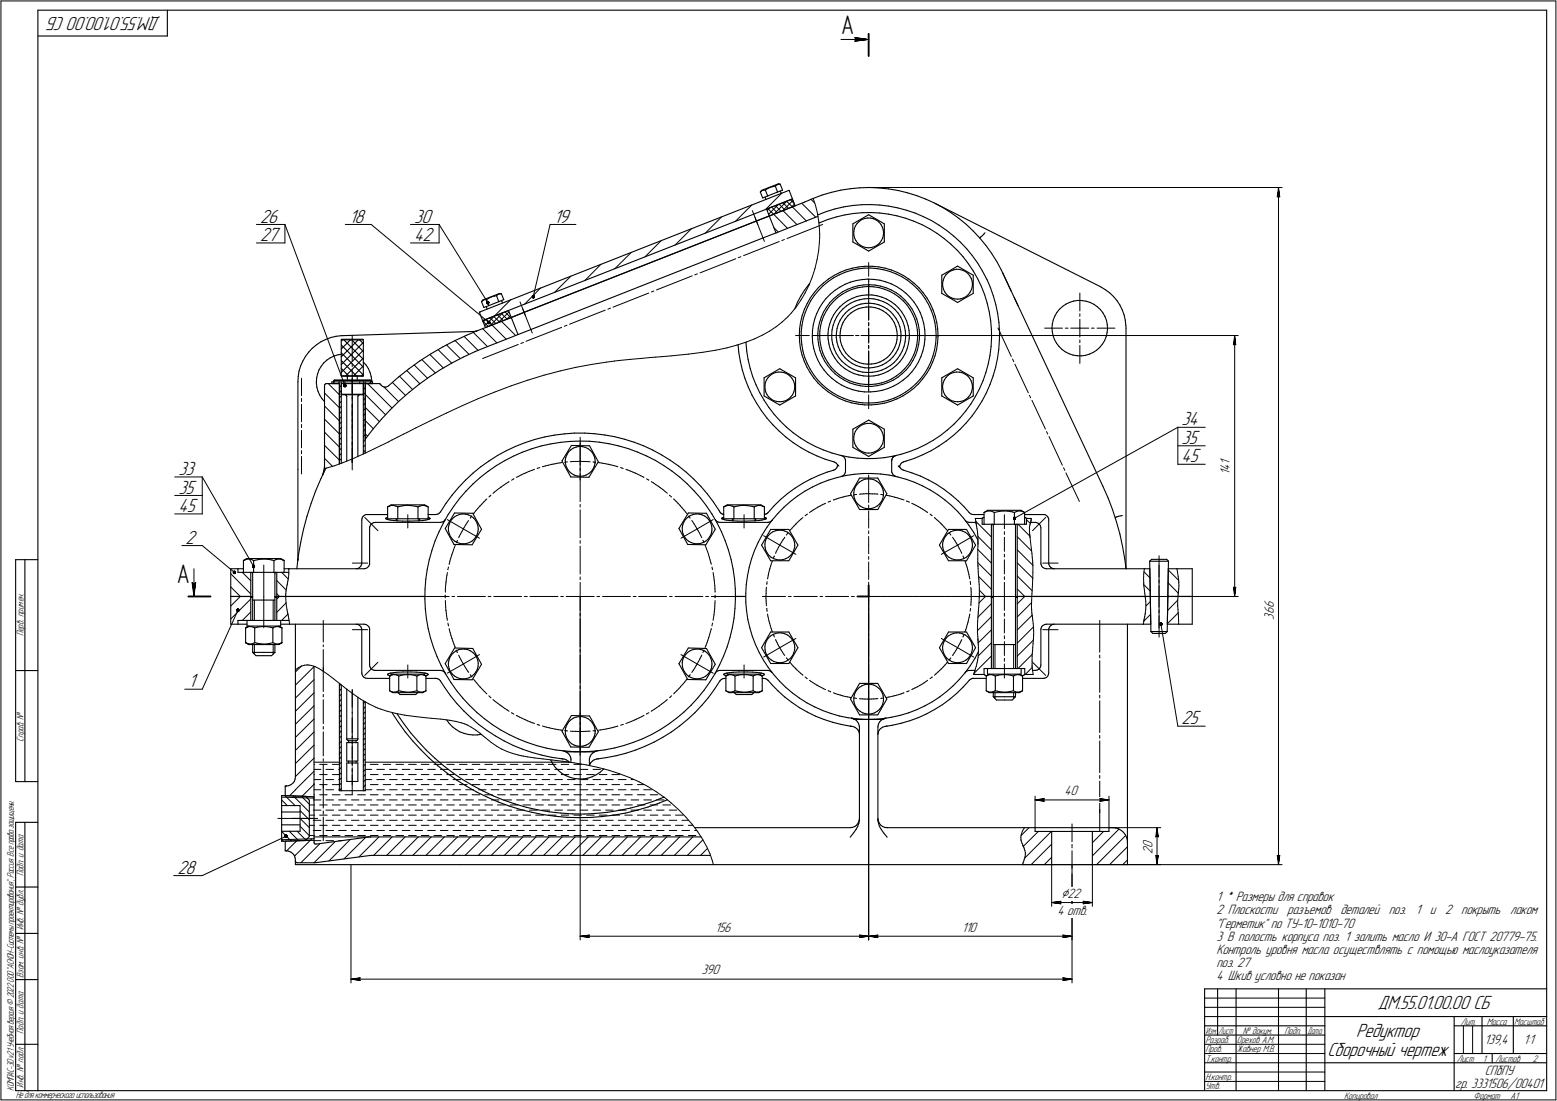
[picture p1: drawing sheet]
<svg xmlns="http://www.w3.org/2000/svg" width="842mm" height="595mm" viewBox="0 0 842 595" stroke-linecap="round" stroke-linejoin="round" font-family="sans-serif">
<defs><g id="words">
<g font-size="14.6">
<text x="455" y="18">А</text>
<text x="96" y="315">А</text>
</g>
<g font-size="10.9">
<text x="87" y="9" transform="rotate(-180 87 9)">ДМ.55.01.00.00 СБ</text>
<text x="141" y="120">26</text>
<text x="189" y="120">18</text>
<text x="224" y="120">30</text>
<text x="299" y="120">19</text>
<text x="141" y="130">27</text>
<text x="224" y="130">42</text>
<text x="639" y="230">34</text>
<text x="639" y="240">35</text>
<text x="639" y="250">45</text>
<text x="97" y="257">33</text>
<text x="97" y="267">35</text>
<text x="97" y="277">45</text>
<text x="100" y="294">2</text>
<text x="102" y="372">1</text>
<text x="639" y="391">25</text>
<text x="96" y="472">28</text>
<text x="745" y="546">ДМ.55.01.00.00 СБ</text>
<text x="734" y="561">Редуктор</text>
<text x="718" y="571">Сборочный чертеж</text>
</g>
<text font-size="8.5" x="574" y="485">Ç2</text>
<g font-size="7.8">
<text x="665" y="251" transform="rotate(-90 665 251)">1</text>
<text x="665" y="256" transform="rotate(-90 665 256)">1</text>
<text x="665" y="254" transform="rotate(-90 665 254)">4</text>
<text x="689" y="329" transform="rotate(-90 689 329)">6</text>
<text x="689" y="335" transform="rotate(-90 689 335)">3</text>
<text x="689" y="332" transform="rotate(-90 689 332)">6</text>
<text x="576" y="430">40</text>
<text x="623" y="461" transform="rotate(-90 623 461)">2</text>
<text x="623" y="458" transform="rotate(-90 623 458)">0</text>
<text x="581" y="485">2</text>
<text x="658" y="487">1 * Размеры для справок</text>
<text x="572" y="494">4 о</text>
<text x="580" y="494">тв.</text>
<text x="658" y="494">2 Плоскости разъемов деталей поз.</text>
<text x="766" y="494">1</text>
<text x="773" y="494">и 2</text>
<text x="790" y="494">покрыть лаком</text>
<text x="387" y="504">156</text>
<text x="520" y="504">110</text>
<text x="658" y="501">&quot;Герметик&quot; по ТУ-10-1010-70</text>
<text x="658" y="509">3 В полость корпуса поз. 1 залить масло И 30-А ГОСТ 20779-75.</text>
<text x="658" y="516">Контроль уровня масла осуществлять с помощью маслоуказателя</text>
<text x="379" y="527">390</text>
<text x="658" y="523">поз. 27</text>
<text x="658" y="530">4 Шкив условно не показан</text>
<text x="803" y="565">139,4</text>
<text x="824" y="565">1:1</text>
<text x="803" y="581">СПбПУ</text>
<text x="787" y="588">гр. 3331506/00401</text>
</g>
<g font-size="5.4">
<text x="13" y="344" transform="rotate(-90 13 344)">Перв. примен.</text>
<text x="13" y="401" transform="rotate(-90 13 401)">Справ. №</text>
<text x="13" y="474" transform="rotate(-90 13 474)">Подп. и дата</text>
<text x="13" y="503" transform="rotate(-90 13 503)">Инв. № дубл.</text>
<text x="13" y="529" transform="rotate(-90 13 529)">Взам. инв. №</text>
<text x="790" y="554">Лит.</text>
<text x="804" y="554">Масса</text>
<text x="819" y="554">Масштаб</text>
<text x="13" y="559" transform="rotate(-90 13 559)">Подп. и дата</text>
<text x="652" y="564">Разраб.</text>
<text x="669" y="564">Орехов А.М.</text>
<text x="672" y="559">№ докум.</text>
<text x="695" y="559">Подп.</text>
<text x="652" y="569">Пров.</text>
<text x="669" y="569">Жавнер М.В.</text>
<text x="652" y="574">Т.контр.</text>
<text x="788" y="574">Лист</text>
<text x="802" y="574">1</text>
<text x="809" y="574">Листов</text>
<text x="829" y="574">2</text>
<text x="13" y="588" transform="rotate(-90 13 588)">Инв. № подл.</text>
<text x="652" y="584">Н.контр.</text>
<text x="7" y="590" transform="rotate(-90 7 590)">КОМПАС-3Dv21 Учебнаяверсия©2022ООО&quot;АСКОН-Системыпроектирования&quot;, Россия. Всеправазащищены.</text>
<text x="8" y="594">Недлякоммерческогоиспользования</text>
<text x="652" y="589">Утв.</text>
<text x="727" y="594">Копировал</text>
<text x="797" y="594">Формат</text>
<text x="817" y="594">A1</text>
</g>
<g font-size="5.3">
<text x="652" y="559">Изм.</text>
<text x="659" y="559">Лист</text>
<text x="707" y="559">Дата</text>
</g>
</g></defs>
<g fill="none" stroke="#000" stroke-width=".59">
<path d="M20 6v584zM20 6h817zM20 19h71zM91 6v13zM837 6v584zM420 100h1zM421 99l1 1zM421 100h1zM422 100l1 3zM409 119l7-2zM411 104l1 3zM411 104l1-1z"/>
<path d="M411 104h.1M412 103l9-4zM412 103l-1 1zM412 103h1zM412 107l3-1zM413 103h1zM414 107v1zM414 103l1 3zM414 103l1-1zM415 113l1 4zM415 113l14-5zM415 102l2-1z"/>
<path d="M415 106l6-2zM416 117l14-6zM416 117l4 9zM416 117l19-8zM417 101h1zM418 101h1zM419 101l2 3zM420 100h.1M421 104l2-1zM422 103l1 2zM427 103l2 5zM429 108l1 3z"/>
<path d="M435 109l5-2zM440 107l5-2zM442 116l5-2zM445 105l5-1zM447 114l5-1zM448 119l4-2zM450 104l5-1zM452 113l4-1zM452 117l5-1zM455 103l5-1zM456 112l5-1zM457 116l5-1z"/>
<path d="M460 102h5zM461 111h5zM462 115h4zM465 120l1-1zM465 120l-1 1zM465 102l5-1zM466 111h5zM466 119l2-1zM466 115h5zM468 118h1zM469 118h2zM470 116l8 5z"/>
<path d="M470 101l5 1zM471 111h5zM471 118h2zM471 115h5zM473 118l1 1zM474 119l1 1zM475 120l1 1zM475 102h6zM476 115l4 1zM476 111h5zM480 116l5 1zM481 102l5 1z"/>
<path d="M481 111l4 1zM485 117l5 1zM485 112l5 2zM486 103l5 1zM490 118l4 2zM490 114l5 1zM491 104l5 2zM494 120l5 1zM495 115l4 2zM496 106l5 2zM499 117l5 2zM501 108l4 2z"/>
<path d="M504 119l4 3zM505 110l5 2zM506 110l89 45zM510 112l4 3zM514 115l5 3zM519 118l4 3zM413 129l7-3zM420 126l22-9zM443 120h.1M443 120l5-1zM461 131l9 5zM461 121v10z"/>
<path d="M461 121l9-5zM462 125v2zM462 127v2zM462 124v1zM462 129l1 1zM463 122l-1 2zM463 130l1 1zM464 121l-1 1zM464 131l1 2zM465 133h2zM467 133l1 1zM468 134h2z"/>
<path d="M470 136l8-5zM470 134h1zM471 134l2-1zM473 133h1zM474 133l2-2zM476 121l1 2zM477 130l-1 1zM477 123l1 1zM477 129v1zM478 124v2zM478 127l-1 2zM478 126v1z"/>
<path d="M478 121v10zM499 121l4 3zM503 124l4 2zM507 126l4 3zM508 122l4 3zM511 129l3 3zM512 125l4 3zM514 132l4 3zM516 128l3 3zM518 135l3 4zM519 131l4 3zM521 139l3 4z"/>
<path d="M523 121l3 4zM523 134l3 4zM526 138l3 4zM526 125l4 4zM530 128h.1M530 129l3 4zM531 128h-1zM531 128v-1zM532 126l-1 1zM533 126h-1zM533 133l3 4zM536 137l3 4z"/>
<path d="M269 160l1 3zM269 160v-1zM269 160h.1M269 159h1zM270 159h1zM271 159l1 3zM435 157l-2 3zM437 154l-2 3zM438 153l-1 1zM440 160l-2 3zM440 158l-2 3zM443 157l-3 3z"/>
<path d="M443 155l2-2zM443 155l-3 3zM445 154l3-2zM445 154l-2 3zM445 153l3-2zM448 152l3-2zM448 151l3-2zM449 159l3-2zM449 159l-2 2zM451 150l3-1zM451 149l3-2zM452 157l2-2z"/>
<path d="M453 160l3-2zM454 149l3-2zM454 155l3-1zM454 147l4-1zM455 159l3-1zM456 158l2-2zM457 154l3-2zM457 147l3-1zM458 146l3-1zM458 158l3-2zM458 156l3-1zM460 152h3z"/>
<path d="M460 146l4-1zM461 156h3zM461 145l4-1zM461 155l3-1zM463 152l3-1zM464 156l3-1zM464 145h3zM464 154h3zM465 144h3zM466 160l3-1zM466 151h3zM467 155h2z"/>
<path d="M467 154h3zM467 145h4zM468 144h4zM469 159h3zM469 151h4zM469 155h3zM470 154h3zM471 145h3zM472 159l2 1zM472 144h3zM472 155h3zM473 151h3z"/>
<path d="M473 154l3 1zM474 160l3 1zM474 145l4 1zM475 144l4 1zM475 155l3 1zM476 151l3 1zM476 155l3 1zM478 146l3 1zM478 156l3 1zM479 145l3 1zM479 152l3 1zM479 156l3 1z"/>
<path d="M481 157l3 2zM481 147l4 1zM482 153l3 2zM482 157l3 1zM482 146l3 1zM484 159l2 2zM485 148l3 2zM485 158l2 2zM485 155l3 2zM485 147l4 2zM488 157l2 2zM488 150l3 1z"/>
<path d="M489 149l3 2zM490 159l2 2zM491 151l2 3zM492 151l2 2zM493 154l3 2zM494 153l3 3zM496 156l2 3zM497 156l2 2zM498 159l2 2zM499 158l2 3zM509 149v10zM509 159l9 4z"/>
<path d="M509 149l9-5zM510 153v2zM510 155v1zM510 151v2zM510 156l1 2zM511 150l-1 1zM511 158l1 1zM512 149l-1 1zM512 159l1 1zM513 147l1-1zM513 147l-1 2zM514 146h2z"/>
<path d="M516 146h1zM517 146h2zM518 144l8 5zM519 146h2zM521 146l1 1zM522 147l1 1zM523 148l1 1zM524 143l2 3zM524 149l1 1zM525 158l-1 1zM525 150l1 2zM525 156v2z"/>
<path d="M526 152v2zM526 155l-1 1zM526 154v1zM526 146l3 5zM526 149v10zM529 151l2 4zM529 142l2 4zM531 155l2 4zM531 146l3 5zM533 159l1 5zM534 151h.1M534 151l2 4z"/>
<path d="M536 155l1 5zM537 160l2 5zM539 141l3 5zM542 146v1zM542 147l12 26zM542 147l5 10zM595 155l3 2zM598 157l2 1zM600 158l2 2zM257 179h1zM257 179l20-7zM258 179h.1"/>
<path d="M259 169l168-66zM259 169l2 4zM260 163l2 3zM261 163v-1zM261 163h.1M261 173l2 4zM261 173l14-5zM261 173l168-65zM261 162l9-3zM261 162l-1 1zM261 162h1zM262 166l2-1z"/>
<path d="M262 162h1zM263 177l14-5zM263 166v1zM263 162l1 3zM263 162l1-1zM264 161l2-1zM264 165l6-2zM266 160h1zM267 160h2zM270 163l2-1zM271 162l1 2zM275 168l2 4z"/>
<path d="M277 172l6-3zM277 172l3 9zM283 169l126-50zM287 178l126-49zM431 163l-1 4zM432 178v3zM433 174l-1 4zM433 160l-2 3zM433 179v4zM434 176l-1 3zM434 171l-1 3zM434 172v4z"/>
<path d="M435 167l-1 4zM436 169l-2 3zM437 164l-2 3zM437 166l-1 3zM438 161l-1 3zM438 163l-1 3zM439 179v3zM440 176l-1 3zM441 172l-1 4zM442 170l-1 2zM443 177l-1 3zM443 167l-1 3z"/>
<path d="M443 174v3zM443 179v3zM444 176l-1 3zM444 172l-1 2zM445 173l-1 3zM445 164l-2 3zM445 169l-1 3zM446 170l-1 3zM447 161l-2 3zM447 166l-2 3zM447 168l-1 2zM448 178v3z"/>
<path d="M449 165l-2 3zM449 164l-2 2zM449 175l-1 3zM450 173l-1 2zM450 178v3zM451 176l-1 2zM451 163l2-2zM451 163l-2 2zM451 161l2-1zM451 161l-2 3zM451 170l-1 3zM451 173v3z"/>
<path d="M452 168l-1 2zM453 171l-2 2zM453 178l-1 2zM453 161l2-2zM453 175v3zM454 169l-1 2zM454 166l2-2zM454 166l-2 2zM454 173l-1 2zM454 180v2zM455 178l-1 2zM456 175l-1 3z"/>
<path d="M456 171l-2 2zM456 167l2-2zM456 167l-2 2zM456 174v1zM456 164l3-2zM457 172l-1 2zM457 169l2-2zM457 169l-1 2zM458 165l2-1zM459 162l2-1zM459 171l-2 1zM459 171l1-2z"/>
<path d="M459 167l2-1zM460 164l2-1zM460 169l2-1zM461 161l2-1zM461 166l2-1zM462 168l2-1zM462 163l3-1zM463 165l3-1zM463 160h3zM464 167l2-1zM465 162h2zM466 164h2z"/>
<path d="M466 166h3zM467 162l3-1zM468 164h2zM469 166h2zM470 161l3 1zM470 164h3zM471 166h2zM473 162h2zM473 164l2 1zM473 166l2 1zM475 162l3 1zM475 165l3 1z"/>
<path d="M475 167l3 1zM477 161l2 1zM478 166l2 1zM478 168l1 1zM478 163l2 1zM479 169l2 2zM479 162l3 1zM480 167l2 1zM480 164l2 2zM481 171l2 2zM482 168l1 2zM482 163l2 2z"/>
<path d="M482 166l2 1zM483 173l1 1zM483 170l2 2zM484 174l1 3zM484 167l2 2zM484 165l2 1zM485 177v2zM485 172l1 2zM485 179v2zM486 169l1 2zM486 174l1 3zM486 166l2 3z"/>
<path d="M486 161l2 2zM487 177v2zM487 160l2 2zM487 171l1 3zM487 179v2zM488 169l1 2zM488 174l1 2zM488 163l2 2zM489 176l1 3zM489 171l1 2zM489 162l2 2zM490 179v2z"/>
<path d="M490 173l1 3zM490 165l2 2zM491 176l1 3zM491 164l2 3zM492 179v2zM492 167l2 3zM492 161l2 2zM493 167l2 3zM494 170l1 3zM494 163l2 3zM495 170l1 2zM495 173l1 2z"/>
<path d="M496 175v3zM496 172l1 3zM496 166l2 3zM496 178v3zM497 175v3zM497 178v3zM498 169l1 3zM499 172l1 3zM500 175v3zM500 178v3zM500 161l2 4zM501 161l2 3z"/>
<path d="M502 165l2 3zM503 164l2 3zM504 168l1 3zM505 167l1 4zM505 171l1 3zM506 174v4zM506 171l1 3zM506 178v3zM507 174v4zM507 178v3zM513 160l2 1zM515 161l1 1z"/>
<path d="M516 162h2zM518 163l8-4zM518 162h2zM520 162l1-1zM521 161l2-1zM523 160l1-1zM534 164l1 4zM535 168l1 5zM536 173v5zM536 178v5zM539 165l1 4zM540 169v5z"/>
<path d="M540 174l1 5zM541 179v5zM548 161l3 4zM554 173l42 90zM569 177v2zM569 175v2zM569 179l1 2zM570 173l-1 2zM570 171v2zM572 169l-2 2zM573 167l-1 2zM573 167l2-1z"/>
<path d="M575 166l2-2zM577 164l2-1zM579 163h2zM581 163l2-1zM583 162h2zM585 162l2 1zM587 163h3zM590 163l2 2zM592 165l1 1zM593 166l2 1zM595 167l1 2zM596 169l2 2z"/>
<path d="M598 171v2zM598 173l1 2zM599 180l-1 2zM599 175v3zM599 178v2zM602 160l2 2zM604 162l2 3zM606 165l1 3zM607 168l1 2zM608 170l1 3zM609 173v3zM609 176v1z"/>
<path d="M609 177v130zM163 198l-1 3zM164 195l-1 3zM165 193l-1 2zM167 190l-2 3zM169 188l-2 2zM169 188l2-2zM171 186l3-1zM173 200l-1 2zM174 185l2-2zM174 198l-1 2zM175 196l-1 2z"/>
<path d="M175 196l2-1zM176 183l3-1zM177 195l2-2zM179 193l2-1zM179 182h3zM181 192h2zM182 182l3-1zM183 192h2zM185 193l9-9zM185 189l4-5zM185 184h.1M185 186l12 12z"/>
<path d="M185 191l12 12zM185 195l8 8zM185 199l3 4zM185 184v19zM185 184h5zM185 181h.1M185 183v1zM185 183h5zM185 181l72-2zM186 184l11 10zM190 184l7 6zM190 184h7z"/>
<path d="M190 183h6zM194 184l3 2zM196 183l1 1zM197 198l-6 5zM197 194l-10 9zM197 189l-12 12zM197 185l-12 12zM197 184v19zM197 196l1 1zM198 197l1 2zM199 199l1 2zM221 199l6-4z"/>
<path d="M227 195l6-4zM233 191l6-3zM238 200l6-4zM239 188l7-4zM244 196l7-3zM246 184l6-3zM251 193l6-3zM252 181l5-2zM257 190l4-2zM261 188l19-7zM280 181l7-3zM399 186l1 4z"/>
<path d="M400 190v5zM400 195l1 5zM401 200l2 5zM403 185l1 5zM404 190l1 4zM405 194l1 5zM406 199l1 5zM422 199l8 5zM432 181v4zM432 185l1 3zM433 188l1 4zM433 183l1 3z"/>
<path d="M434 186v4zM434 192l1 3zM434 190l1 3zM435 195l1 3zM435 193l2 3zM436 198l2 3zM437 196l1 3zM438 199l2 3zM439 182l1 3zM440 185v3zM440 188l1 3zM441 191l1 3z"/>
<path d="M442 194l2 3zM442 180v3zM442 183l1 4zM443 187v2zM443 182l1 3zM443 189l2 3zM444 185v3zM444 197l2 3zM444 188l1 3zM445 192l1 3zM445 191l1 3zM446 200l2 2z"/>
<path d="M446 195l2 3zM446 194l2 2zM448 198l2 2zM448 196l2 3zM448 181v2zM448 183v3zM448 186l1 3zM449 189l1 2zM450 199l2 2zM450 200l2 2zM450 181v3zM450 184v2z"/>
<path d="M450 191l1 2zM450 186l1 3zM451 189l1 2zM451 193l2 3zM452 191l2 2zM452 182l1 3zM452 180v2zM453 185v2zM453 196l2 2zM453 187l1 2zM454 193l1 2zM454 189l2 3z"/>
<path d="M454 182l1 2zM455 184v3zM455 198l2 1zM455 187l1 2zM455 195l2 2zM456 192l1 1zM456 189l1 2zM457 199l2 2zM457 193l2 2zM457 197l2 1zM457 191l2 1zM459 195l2 1z"/>
<path d="M459 192l2 2zM459 198l3 2zM461 194l2 1zM461 196l2 2zM462 200l2 1zM463 195l2 1zM463 198h2zM465 196l2 1zM465 198l3 1zM467 197h2zM468 199h2zM469 197h2z"/>
<path d="M470 199h3zM471 197l3-1zM473 199l2-1zM474 196h2zM475 198l2-1zM476 196l2-1zM477 197l2-1zM478 195l2-2zM479 199l2-1zM479 196l2-1zM481 195l2-2zM481 192l-1 1z"/>
<path d="M481 198l3-2zM483 199l2-1zM483 190l-2 2zM484 188l-1 2zM484 191l-1 2zM485 198l2-2zM485 186l-1 2zM485 183v3zM485 194l-1 2zM485 181v2zM486 189l-2 2zM486 187v2z"/>
<path d="M487 192l-2 2zM487 184l-1 3zM487 182v2zM487 181v1zM488 190l-1 2zM488 193l-1 3zM489 187l-1 3zM490 185l-1 2zM490 191l-2 2zM490 182v3zM490 181v1zM491 188l-1 3z"/>
<path d="M491 197l-2 2zM491 186v2zM492 183l-1 3zM492 181v2zM492 197l-2 3zM493 194l-2 3zM494 195l-2 2zM494 192l-1 2zM495 198l-2 3zM495 192l-1 3zM495 189l-1 3zM496 186l-1 3z"/>
<path d="M496 189l-1 3zM496 183v3zM496 181v2zM497 196l-2 2zM497 186l-1 3zM497 183v3zM497 181v2zM498 193l-1 3zM499 190l-1 3zM500 187l-1 3zM500 183v4zM500 181v2z"/>
<path d="M502 199l-2 3zM503 199l-2 3zM503 196l-1 3zM504 196l-1 3zM505 193l-2 3zM505 189v4zM506 192l-2 4zM506 186l-1 3zM506 182v4zM506 181v1zM507 189l-1 3zM507 185v4z"/>
<path d="M507 182v3zM507 181v1zM518 199l8 5zM535 197l-2 4zM535 192v5zM536 187l-1 5zM536 183v4zM538 199l-1 4zM539 194l-1 5zM540 189l-1 5zM541 184l-1 5zM570 181v3z"/>
<path d="M570 184l1 2zM571 186l2 1zM573 187l1 2zM574 189l2 1zM576 190l2 1zM578 191l2 1zM580 192h3zM583 192h2zM585 192h2zM587 192l2-1zM589 191l2-1zM591 190l2-1z"/>
<path d="M593 189l2-1zM596 186l-1 2zM597 184l-1 2zM598 182l-1 2zM161 206v48zM161 204v2zM162 201l-1 3zM171 207v2zM171 206v1zM171 204v2zM171 209l1 2zM172 202l-1 2z"/>
<path d="M172 211l1 3zM173 214l1 1zM174 215l2 2zM176 208v44zM176 208h.1M176 208v-1zM176 207h1zM177 207h7zM179 206v1zM179 207h5zM179 206h2zM181 206h.1"/>
<path d="M181 206h9zM181 206v-1zM181 205h9zM184 207v44zM185 207h5zM185 207v6zM185 203h.1M185 203h5zM185 213h5zM185 213h.1M185 206v44zM187 206v1z"/>
<path d="M187 213h.1M187 213v1zM187 214h1zM188 214v35zM188 203v2zM190 206h10zM190 207h7zM190 203h7zM190 213h7zM190 203h6zM190 205h10zM190 213h6z"/>
<path d="M193 203v2zM194 214v33zM194 214h.1M194 214v-1zM194 213h1zM195 206v1zM195 203l2-1zM196 203h.1M196 213h.1M197 207v6zM197 206v39zM198 207h4z"/>
<path d="M198 207v38zM198 207h7zM198 207v30zM200 201l1 2zM200 206h.1M200 206h2zM201 203v3zM201 206h.1M202 206v1zM205 207h.1M206 208h.1M206 208l1 1z"/>
<path d="M207 209h1zM208 209h1zM209 209h1zM210 209h.1M210 209l6-5zM216 204l5-5zM216 217l5-5zM221 212l6-4zM227 208l5-4zM232 204l6-4zM403 205l2 4zM405 209l2 5z"/>
<path d="M407 214l2 4zM407 204l2 4zM409 208l2 4zM409 218l3 4zM411 212l2 4zM413 216l3 4zM413 204v10zM413 204l9-5zM413 214l9 5zM414 209v1zM414 210v2zM414 207v2z"/>
<path d="M414 212l1 1zM415 205l-1 2zM415 213l1 2zM415 204l2-1zM415 204v1zM416 215l1 1zM417 203l1-1zM417 216l2 1zM418 202l2-1zM419 217h1zM420 201h1zM420 217h2z"/>
<path d="M421 201h2zM422 219l8-5zM422 217h1zM423 201l1 1zM423 217h2zM424 202h2zM425 217l1-1zM426 202l1 1zM426 216l2-1zM427 203l1 1zM428 204l1 2zM429 213l-1 2z"/>
<path d="M429 206l1 2zM429 212v1zM430 208v1zM430 210l-1 2zM430 209v1zM430 204v10zM438 201l2 3zM440 202l2 3zM440 204l2 3zM442 205l3 3zM442 207l3 3zM445 208l2 2z"/>
<path d="M445 210l3 2zM447 210l3 2zM448 202l2 3zM448 212l3 2zM450 205l3 2zM450 212l3 2zM451 214l3 1zM452 201l2 2zM452 202l2 2zM453 207l2 1zM453 214l3 1zM454 203l2 1z"/>
<path d="M454 215l3 2zM454 204l3 2zM455 208l3 2zM456 215l4 1zM456 204l3 2zM457 206l2 1zM457 217l4 1zM458 210l3 1zM459 206l3 1zM459 201l3 1zM459 207l3 1zM460 216l3 1z"/>
<path d="M461 218h3zM461 211h3zM462 207h3zM462 202l2 1zM462 208l3 1zM463 217l4 1zM464 218l4 1zM464 201h3zM464 211l4 1zM464 203h3zM465 207l3 1zM465 209h3z"/>
<path d="M467 218h3zM467 201h2zM467 203h3zM468 212h3zM468 219h3zM468 208h3zM468 209h3zM469 201h3zM470 203h3zM470 218h4zM471 212h3zM471 208h3z"/>
<path d="M471 219h4zM471 209l3-1zM472 201h2zM473 203h2zM474 218l3-1zM474 208l3-1zM474 212l3-1zM474 201l3-1zM474 208h3zM475 219l3-1zM475 203l3-1zM477 207l3-1z"/>
<path d="M477 200l2-1zM477 217l3-1zM477 211l3-1zM477 208l3-1zM478 202l2-1zM478 218l4-1zM480 206l2-1zM480 210l3-1zM480 207l3-2zM480 201l3-2zM480 216l4-1zM482 217l3-1z"/>
<path d="M482 205l3-2zM483 209l3-2zM483 205l3-1zM484 215l3-1zM485 203l2-2zM485 216l3-2zM486 204l2-2zM486 207l3-2zM487 214l3-2zM487 201l2-2zM488 202l2-2zM488 214l3-2z"/>
<path d="M489 205l2-2zM490 212l3-2zM491 212l3-2zM493 210l2-3zM493 201l-2 2zM494 210l3-2zM498 205l-3 2zM499 205l-2 3zM500 202l-2 3zM501 202l-2 3zM509 214l9 5zM509 204l9-5z"/>
<path d="M509 204v10zM510 209v1zM510 210v2zM510 207v2zM510 212l1 1zM511 205l-1 2zM511 213l1 2zM512 204l-1 1zM512 215l1 1zM513 203l1-1zM513 203l-1 1zM513 216l2 1z"/>
<path d="M514 202l2-1zM515 217h1zM516 201h1zM516 217h2zM517 201h2zM518 219l8-5zM518 217h2zM519 201l2 1zM520 217h1zM521 202h1zM521 217l2-1zM522 202l1 1z"/>
<path d="M523 216l1-1zM523 203l1 1zM524 204l1 2zM525 213l-1 2zM525 218l-3 4zM525 206l1 2zM525 212v1zM526 208v1zM526 210l-1 2zM526 209v1zM526 204v10zM528 214l-3 4z"/>
<path d="M530 210l-2 4zM531 217l-2 4zM532 206l-2 4zM533 201l-1 5zM533 212l-2 5zM535 208l-2 4zM537 203l-2 5zM202 232l-4 5zM206 227l-4 5zM211 221l-5 6zM211 221l5-4zM284 239l5-1z"/>
<path d="M289 238l5-2zM294 236l6-1zM298 240l5-1zM300 235h5zM303 239h5zM305 235l6-1zM308 239l6-1zM311 234h5zM314 238l5 1zM316 234h6zM319 239h5zM322 234l5 1z"/>
<path d="M324 239l5 1zM327 235l5 1zM329 240l6 1zM332 236l6 1zM338 237l5 2zM343 239l5 2zM412 222l3 4zM415 226l3 4zM416 220l3 4zM418 230l3 3zM419 224l3 4zM421 233l4 3z"/>
<path d="M422 228l3 3zM425 236l4 3zM425 231l4 3zM429 234l4 3zM429 239l4 3zM433 237l4 2zM437 239l4 2zM461 232v10zM461 232l9-5zM462 236v2zM462 238v2zM462 235v1z"/>
<path d="M462 240l1 1zM463 233l-1 2zM464 232l-1 1zM465 231l1-1zM465 231l-1 1zM466 230l2-1zM468 229h1zM469 229h2zM470 227l8 5zM471 229h2zM473 229l1 1zM474 230l1 1z"/>
<path d="M475 231l1 1zM476 232l1 2zM477 234l1 1zM477 240v1zM478 235v2zM478 238l-1 2zM478 237v1zM478 232v10zM505 238l4-3zM509 235l3-3zM512 238l4-3zM512 232l4-3z"/>
<path d="M516 235l3-3zM519 226l-3 3zM522 222l-3 4zM523 229l-4 3zM526 225l-3 4zM529 221l-3 4zM161 254v48zM174 259l-3 6zM175 255l-1 2zM175 253v2zM176 253h-1zM176 252v1z"/>
<path d="M176 252h.1M176 252l-1 1zM176 253l-2 6zM252 260l-4 3zM252 260l4-4zM256 256l4-4zM260 258l4-3zM260 252l4-3zM264 255l4-3zM264 249l5-3zM268 252l5-3zM269 246l5-2z"/>
<path d="M273 249l5-2zM274 244l5-3zM278 247l5-3zM279 241l5-2zM283 244l5-1zM288 243l5-2zM293 241l5-1zM304 249l5 9zM306 249v1zM306 250v2zM306 247v2zM306 252l1 2z"/>
<path d="M307 246l-1 1zM307 254l1 1zM308 244l1-1zM308 244l-1 2zM308 255l1 1zM309 243l1-1zM309 258h10zM309 241h10zM309 241l-5 8zM309 256l2 1zM310 242h2zM311 257h1z"/>
<path d="M312 242l1-1zM312 257h2zM313 241h2zM314 257h1zM315 241l1 1zM315 257h2zM316 242h2zM317 257l1-1zM318 242l1 2zM318 256l2-1zM319 241l5 9zM319 244l1 1z"/>
<path d="M320 245l1 1zM321 254l-1 1zM321 246l1 2zM321 252v2zM322 248v1zM322 250l-1 2zM322 249v1zM324 250l-5 8zM335 241l5 1zM340 242l5 2zM345 244l5 2zM348 241l5 2z"/>
<path d="M350 246l4 3zM353 243l5 3zM354 249l5 3zM358 246l4 3zM359 252l4 3zM362 249l5 3zM363 255l5 3zM367 252l4 3zM368 258l4 3zM371 255l4 4zM375 259l4 4zM433 242l4 2z"/>
<path d="M437 244l5 2zM438 259l5-2zM441 241l4 2zM442 246l4 2zM443 257l4-2zM445 243l5 2zM446 248l5 2zM447 255l4-1zM448 260l5-2zM450 245l4 1zM451 254h.1M451 254h1z"/>
<path d="M451 250h1zM452 250h.1M452 250l1 1zM453 253l-1 1zM453 258l4-1zM453 252v1zM453 251h.1M453 251v1zM453 252h.1M454 252h.1M454 246l5 1zM455 258h.1"/>
<path d="M455 246h.1M455 257h1zM455 246l1 1zM456 247l1 1zM457 256l-1 1zM457 248h.1M457 255v1zM457 248v1zM457 257l5-1zM457 249v6zM457 255h.1M459 247l5 1z"/>
<path d="M461 242l9 5zM462 256h5zM463 241l1 1zM464 248h5zM464 242l1 2zM465 258l-5 9zM465 258h10zM465 244h2zM466 260l2-1zM467 244l1 1zM467 256h4zM468 259h1z"/>
<path d="M468 245h2zM469 248h4zM469 259h2zM470 247l8-5zM470 245h1zM471 259h2zM471 256h5zM471 245l2-1zM473 259l1 1zM473 244h1zM473 248l5-1zM474 244l2-2z"/>
<path d="M475 258l5 9zM476 256l5 1zM477 241l-1 1zM478 247h5zM481 257l5 1zM482 249v6zM482 249h.1M482 255h.1M482 248h.1M482 255l1 1zM483 248h.1M483 247l4-1z"/>
<path d="M483 247h.1M483 256v1zM484 247h.1M483 257h1zM484 246h.1M484 246h1zM485 258h.1M486 258l4 1zM486 252h.1M487 252h.1M487 253h.1M487 251v1z"/>
<path d="M487 253l1 1zM487 246l5-2zM488 250h1zM488 250l-1 1zM488 254h1zM489 254l4 2zM489 250h.1M489 250l1-1zM490 249l5-1zM490 259l5 2zM492 244l4-2zM493 256l5 1z"/>
<path d="M495 248l4-2zM496 242l5-2zM498 257l4 2zM499 246l5-2zM501 240l4-2zM502 259l4 3zM504 244l4-3zM508 241l4-3zM166 279l-2 7zM168 272l-2 7zM171 265l-3 7zM196 279v1z"/>
<path d="M196 279h1zM197 279l1-1zM198 278h1zM199 278h11zM209 280h1zM210 274v6zM210 274h1zM210 274l2-1zM211 274l1-1zM212 273h18zM212 273h1zM213 273l1 1z"/>
<path d="M214 274h1zM215 274v6zM215 274h.1M215 274l3-1zM218 273h2zM220 273h3zM223 273l2 1zM225 274h1zM226 274v6zM226 274h1zM227 274l1-1zM228 273h1z"/>
<path d="M229 273l2 1zM230 273l2 1zM231 274h1zM232 274v6zM232 278h4zM232 280h.1M233 280h.1M236 278h1zM236 278h.1M237 278v-1zM238 277h-1zM238 277h.1"/>
<path d="M241 272l-3 5zM242 278l-2 5zM245 268l-4 4zM245 274l-3 4zM245 280l2-1zM245 280l-1 1zM246 277h10zM246 277l-5 9zM247 279l1-1zM248 263l-3 5zM248 278h2zM249 269l-4 5z"/>
<path d="M250 278h2zM252 278h1zM252 265l-3 4zM253 278l2 1zM255 279l1 1zM256 277l4 9zM256 262l4-4zM256 262l-4 3zM256 280l1 1zM372 261l3 4zM372 280l1-1zM372 277h10z"/>
<path d="M372 277l-5 9zM373 279l2-1zM375 278h1zM375 265l4 4zM376 278h2zM378 278h2zM379 269l3 4zM379 263l4 4zM380 278l1 1zM381 279l2 1zM382 273l3 5zM382 277l5 9z"/>
<path d="M383 280l1 1zM383 267l3 4zM385 278l3 5zM386 271l3 5zM389 276v1zM389 277h1zM390 277h.1M390 278h1zM391 278h.1M391 280h.1M391 274v6zM391 274h1z"/>
<path d="M391 274l2-1zM392 274l2-1zM393 273h18zM394 273h1zM395 273l1 1zM396 274h1zM397 274v6zM397 274h.1M397 274l3-1zM400 273h2zM402 273h2zM404 273l3 1z"/>
<path d="M407 274h1zM408 274v6zM408 274h1zM409 274l1-1zM410 273h1zM411 273l1 1zM411 273l2 1zM412 274h1zM413 274v6zM414 278h.1M413 280h1zM414 280h.1"/>
<path d="M415 278h.1M415 277h.1M419 273l-4 4zM419 273l3-3zM421 278l-3 3zM422 270l4-3zM424 274l4-3zM424 274l-3 4zM426 267l4-3zM428 271l3-3zM430 264l4-3zM431 268l4-2z"/>
<path d="M434 261l4-2zM435 266l4-3zM439 263l5-2zM444 261l4-1zM460 267l5 8zM462 266v2zM462 268v2zM462 265v1zM462 270l1 1zM463 263l-1 2zM463 271l1 1zM464 262l-1 1z"/>
<path d="M464 272l1 1zM465 261l1-1zM465 261l-1 1zM465 275h10zM465 273l2 1zM467 274l1 1zM468 275h2zM470 275h1zM471 275l2-1zM473 274l1-1zM474 260l1 1zM474 273l2-1z"/>
<path d="M475 261l1 1zM476 262l1 2zM477 271l-1 1zM477 264l1 1zM477 270v1zM478 265v2zM478 268l-1 2zM478 267v1zM480 267l-5 8zM495 261l4 2zM499 263l4 2zM503 265l4 2z"/>
<path d="M506 262l5 2zM507 267l4 3zM511 264l3 3zM511 270l4 3zM514 267l4 4zM515 273l3 4zM518 277l3 3zM518 271l4 3zM522 274l2 3zM524 277h.1M524 277l1 1zM525 278h1z"/>
<path d="M526 278h.1M526 278h1zM527 278h5zM532 280h.1M532 277v6zM532 277h1zM532 277l2-1zM533 277l1-1zM534 276h18zM534 276h2zM536 276l1 1zM537 277h1z"/>
<path d="M538 277v6zM538 277h.1M538 277l2-1zM540 276h3zM543 276h2zM545 276l3 1zM548 277h1zM549 277v6zM549 277h1zM550 277l1-1zM551 276h1zM552 276l1 1z"/>
<path d="M552 276l2 1zM553 277h1zM554 277v6zM554 278h3zM554 280h.1M554 280h1zM555 280h.1M557 278h7zM564 278h1zM565 278l1 1zM566 279h1zM567 279v1z"/>
<path d="M596 263l3 6zM599 269l3 7zM602 276l2 6zM603 280h1zM604 280v-1zM604 279h1zM605 279h1zM606 279h1zM163 293l-2 7zM164 286l-1 7zM196 281v23zM196 280v1z"/>
<path d="M200 285v19zM200 285h.1M200 284v1zM201 283h1zM201 283l-1 1zM202 283l1-1zM203 282h35zM209 280h.1M209 281h.1M209 281h1zM210 280h5zM210 281h1z"/>
<path d="M211 281h2zM213 281l2 1zM214 280v1zM214 281h1zM215 281v1zM215 281h.1M215 282h3zM215 280h11zM218 282h4zM222 282h5zM226 280h6zM227 281v1z"/>
<path d="M227 281h.1M227 282l2-1zM227 280h.1M229 281h1zM230 281h1zM231 281h1zM232 281l1-1zM234 298l-2 5zM235 292l-1 6zM237 288l-2 4zM238 282h1zM239 282h1z"/>
<path d="M240 283l-3 5zM241 281l-1 1zM241 286l5 8zM241 281h.1M242 285l1 2zM243 287v2zM243 284l-1 1zM243 289l1 1zM243 282v2zM244 290l1 1zM244 281l-1 1zM245 291l1 2z"/>
<path d="M246 294h9zM246 293h1zM247 293l2 1zM249 294h2zM251 294h1zM252 294l2-1zM254 293h1zM255 293l1-2zM257 281l1 2zM257 290l-1 1zM258 283v1zM258 289l-1 1z"/>
<path d="M258 284l1 2zM259 287l-1 2zM259 286v1zM260 286l-5 8zM367 286l5 8zM369 285v2zM369 287v2zM369 284v1zM369 289l1 1zM370 282l-1 2zM370 290l1 1zM371 281l1-1z"/>
<path d="M371 281l-1 1zM371 291l1 2zM372 294h10zM372 293h2zM374 293l1 1zM375 294h2zM377 294h2zM379 294l1-1zM380 293h2zM382 293l1-2zM384 281v2zM384 290l-1 1z"/>
<path d="M384 283l1 1zM385 289l-1 1zM385 284v2zM385 287v2zM385 286v1zM387 286l-5 8zM387 281h.1M387 281l1 1zM388 282h.1M388 283l2 4zM388 282h1zM389 282h26z"/>
<path d="M390 287l2 5zM390 280h.1M391 280v1zM391 281h1zM391 280h6zM392 281h1zM392 292l2 5zM393 281h1zM394 297l1 5zM394 281l2 1zM396 280v1zM396 281h.1"/>
<path d="M396 281v1zM396 282h3zM397 280h11zM399 282h4zM403 282h5zM408 280h5zM408 298l-2 4zM408 282l3-1zM408 281v1zM408 281h.1M409 281v-1zM409 281h.1"/>
<path d="M410 293l-2 5zM411 281h1zM412 295l5 8zM412 281h1zM412 289l-2 4zM413 281h1zM414 294v2zM414 296v1zM414 292v2zM414 281h.1M414 297l1 2zM415 291l-1 1z"/>
<path d="M415 285l-3 4zM415 299l1 1zM415 282h1zM415 290v1zM416 282h1zM417 288l1-1zM417 288l-2 2zM417 282v-1zM417 286l-5 9zM417 286h10zM418 281l-3 4zM418 281h.1"/>
<path d="M418 287h2zM420 287h1zM421 287h2zM423 287h1zM424 287l2 1zM426 288l1 1zM427 286l5 9zM427 289l1 1zM428 290l1 1zM429 299l-1 1zM429 291l1 2zM429 297v2z"/>
<path d="M430 293v2zM430 296l-1 1zM430 295v1zM432 295l-5 8zM508 295l5 8zM510 294v2zM510 296v1zM510 292v2zM510 297l1 2zM511 291l-1 1zM511 299l1 1zM512 290l-1 1z"/>
<path d="M513 288l1-1zM513 288l-1 2zM513 286l-5 9zM513 286h10zM514 287h2zM516 287h1zM517 287h2zM519 287h2zM521 287l1 1zM521 280l3 4zM522 288l1 1zM522 281h.1"/>
<path d="M522 281l1 1zM523 286l5 9zM523 282h1zM523 289l1 1zM524 282h.1M524 284l3 4zM524 290l1 1zM524 282h4zM525 299l-1 1zM525 291l1 2zM525 297v2zM526 293v2z"/>
<path d="M526 296l-1 1zM526 295v1zM527 288l2 4zM527 280h4zM528 295l-5 8zM531 283h1zM531 280v3zM531 280h1zM531 280h.1M532 283h6zM536 283v39zM537 283v1z"/>
<path d="M537 284h.1M537 284v77zM538 283h11zM549 283h5zM549 284v77zM549 284l1-1zM549 284h.1M550 283v39zM554 283h1zM555 280v3zM555 280h3zM557 282h3z"/>
<path d="M560 282h1zM561 282l1 1zM562 283h.1M562 283l1 1zM563 284v1zM563 285v19zM567 281v23zM567 280v1zM604 282l2 7zM606 289l1 6zM607 295l1 7zM8 303v119z"/>
<path d="M8 303h12zM13 303v119zM125 307v15zM125 307h4zM129 307v2zM129 309h3zM129 307h3zM132 303v6zM132 309h5zM132 303h1zM132 303l2-1zM133 303l1-1z"/>
<path d="M134 302h18zM134 302h1zM135 302l1 1zM136 309v13zM136 309v1zM136 303h1zM136 310h1zM137 310v25zM137 309h11zM137 303v6zM137 303h1zM138 303l2-1z"/>
<path d="M140 302h2zM142 302h3zM145 302l2 1zM147 303h1zM148 309h6zM148 303v6zM148 303h1zM149 310v25zM149 310v-1zM149 310h.1M149 303l1-1zM150 309v13z"/>
<path d="M150 302h1zM151 302l2 1zM152 302l2 1zM153 303h1zM154 303v6zM154 309h2zM154 307h2zM156 307h41zM161 302v1zM161 300v7zM193 307h1zM194 307h.1"/>
<path d="M195 306l-1 1zM196 305l-1 1zM196 304v1zM197 307h1zM198 307h1zM199 306v1zM200 305l-1 1zM200 304v1zM230 318v6zM230 313v5zM231 308l-1 5zM232 303l-1 5z"/>
<path d="M395 302l1 6zM396 308l1 5zM397 313l1 5zM398 318v6zM404 316l-1 5zM404 311v5zM405 307l-1 4zM406 302l-1 5zM416 300l1 1zM417 303h10zM417 301l2 1zM419 302l1 1z"/>
<path d="M420 303h2zM422 303h1zM423 303l2-1zM425 302l1-1zM426 301l2-1zM512 300l1 1zM513 303h10zM513 301l2 1zM515 302l1 1zM516 303h2zM518 303h2zM520 303l1-1z"/>
<path d="M521 302l2-1zM523 301l1-1zM563 304v1zM563 305v1zM563 306l1 1zM564 307h1zM565 307h1zM566 307h53zM567 304v1zM567 305l1 1zM568 306v1zM568 307h1z"/>
<path d="M569 307h1zM608 302l1 5zM609 307h.1M619 307h3zM622 303v38zM622 303l1-1zM622 303h10zM622 307v15zM623 302h8zM631 302l1 1zM632 307h5zM632 307v15z"/>
<path d="M632 303l-1 38zM637 307h8zM645 307v15zM125 322h11zM125 337h4zM125 322h10zM125 322v15zM129 335v2zM129 335h5zM129 337h5zM133 339l2-1zM133 339v8z"/>
<path d="M133 339h.1M133 339h1zM134 335h18zM134 335v3zM134 338h18zM134 339h1zM135 322l1 1zM135 339h2zM136 323v12zM136 323h1zM136 322h1zM137 339h1z"/>
<path d="M137 324h6zM138 339v8zM138 339h2zM140 339h2zM142 339h2zM143 324h6zM144 339h2zM146 339h2zM148 339v8zM148 339h.1M148 339h1zM149 323h1z"/>
<path d="M149 322h1zM149 339h1zM150 322h5zM150 323v12zM150 323v-1zM150 339h1zM151 338l1 1zM151 339h1zM152 335v3zM152 335h4zM152 337h5zM152 339v8z"/>
<path d="M155 322h75zM157 337h40zM160 337v25zM193 337l1 1zM194 338h.1M194 338l1 1zM195 339l1 1zM196 340h.1M197 337l1 1zM198 338h1zM199 338v1zM199 339l1 1z"/>
<path d="M200 340h.1M230 324v5zM230 329l1 5zM231 334l1 6zM232 340l1 5zM396 339l-1 6zM397 334l-1 5zM398 329l-1 5zM398 324v5zM398 322h5zM403 321v4zM403 325l1 5z"/>
<path d="M404 330v5zM404 335l2 4zM406 339l1 5zM530 322h6zM536 322v1zM536 323v38zM536 323h1zM536 322h1zM549 323h1zM549 322h1zM550 322h8zM550 323v38z"/>
<path d="M550 323l1-1zM551 322h7zM558 322h61zM563 340h.1M563 339v1zM564 338h1zM564 338l-1 1zM565 338l1-1zM566 337h52zM567 340h.1M568 339l-1 1zM568 338h1z"/>
<path d="M568 338v1zM569 338l1-1zM610 337v103zM618 337h4zM619 322h3zM622 322v15zM631 337h6zM632 322l-1 15zM632 322h5zM637 322h8zM637 337h8zM645 322v15z"/>
<path d="M133 347l2 1zM133 347l1 1zM134 348h1zM135 348h16zM135 348h1zM136 348h1zM137 348v5zM137 353h6zM137 353l1 1zM137 348h.1M138 347l1 1zM138 354h5z"/>
<path d="M139 348h2zM141 348h3zM143 353h6zM143 354h4zM144 348h2zM146 348l2-1zM148 347l1 1zM149 348v5zM149 353l-2 1zM149 348h1zM150 348h1zM151 348l1-1z"/>
<path d="M151 348h1zM152 348h.1M196 340v24zM200 359v1zM200 340v19zM233 345l1 5zM234 350l2 5zM236 355l3 5zM239 360l2 4zM241 359l5 8zM242 359l1 1zM243 360v1z"/>
<path d="M243 357l-1 2zM243 356v1zM244 354l-1 2zM245 353l-1 1zM245 353l2-1zM246 350l10 1zM246 350l-5 9zM247 352l1-1zM248 351h2zM250 351h1zM251 351h2zM253 351l1 1z"/>
<path d="M254 352l2 1zM256 351l4 8zM256 353l1 1zM257 354l1 1zM258 355v2zM258 357l1 1zM259 358v2zM260 359l-5 8zM367 359l5 8zM369 358v2zM369 357v1zM370 355l-1 2z"/>
<path d="M371 354l-1 1zM372 353l1-1zM372 353l-1 1zM372 350l10 1zM372 350l-5 9zM373 352l2-1zM375 351h1zM376 351h2zM378 351h2zM380 351l1 1zM381 352l2 1zM382 351l5 8z"/>
<path d="M383 353l1 1zM384 354v2zM384 356l1 1zM385 357v2zM385 359v1zM387 359l-5 8zM389 359l-2 5zM391 355l-2 4zM393 350l-2 5zM395 345l-2 5zM407 344l2 4zM409 348l2 5z"/>
<path d="M411 353l2 4zM412 350l5 9zM413 357l3 4zM414 350v1zM414 351v2zM414 348v2zM414 353l1 1zM415 346l-1 2zM415 354l1 2zM415 345l2-1zM415 345v1zM416 356l1 1z"/>
<path d="M417 344l1-1zM417 359h10zM417 342l-5 8zM417 342h10zM417 357l2 1zM418 343l2-1zM419 358h1zM420 342h1zM420 358h2zM421 342h2zM422 358h1zM423 342l1 1z"/>
<path d="M423 358h2zM424 343h2zM425 358l1-1zM426 343l1 1zM426 357l2-1zM427 342l5 8zM427 344l1 1zM428 345l1 2zM429 354l-1 2zM429 347l1 1zM429 353v1zM430 348v2z"/>
<path d="M430 351l-1 2zM430 350v1zM432 350l-5 9zM508 350l5 9zM510 350v1zM510 351v2zM510 348v2zM510 353l1 1zM511 346l-1 2zM511 354l1 2zM512 345l-1 1zM512 356l1 1z"/>
<path d="M513 344l1-1zM513 344l-1 1zM513 359h10zM513 342l-5 8zM513 342h10zM513 357l2 1zM514 343l2-1zM515 358h1zM516 342h1zM516 358h2zM517 342h2zM518 358h2z"/>
<path d="M519 342l2 1zM520 358h1zM521 343h1zM521 358l2-1zM522 343l1 1zM523 357l1-1zM523 342l5 8zM523 344l1 1zM524 345l1 2zM525 360l-3 4zM525 354l-1 2zM525 347l1 1z"/>
<path d="M525 353v1zM526 348v2zM526 351l-1 2zM526 350v1zM527 356l-2 4zM528 350l-5 9zM529 352l-2 4zM537 348h6zM543 348h6zM563 340v19zM563 359v1zM567 340v24z"/>
<path d="M622 341h9zM622 341l1 1zM623 342h7zM630 342l1-1zM8 362h12zM160 362v58zM170 360v64zM184 369v58zM185 370v57zM188 373v26zM194 377v22zM196 364h.1"/>
<path d="M196 364v1zM196 365l1 1zM197 379v48zM197 366l1 1zM198 379v48zM198 367h1zM199 367h12zM200 360l1 1zM201 361v1zM201 362h1zM202 362h1zM203 362h35z"/>
<path d="M210 365h.1M210 364h.1M210 365h1zM210 364h1zM211 365v8zM211 373l1 1zM211 373l2 1zM211 365l2-1zM211 365h.1M211 365h1zM211 364h2zM211 364h.1"/>
<path d="M211 364h19zM212 374h1zM212 365h1zM213 374h16zM213 364l2-1zM213 374h1zM213 365h1zM214 374h1zM214 365h2zM215 363h3zM215 374l1 1zM215 374h.1"/>
<path d="M216 365v8zM216 373l1 1zM216 365h2zM216 375h5zM217 374h2zM218 365h2zM218 363h4zM219 374h2zM220 365h2zM221 375h4zM221 374h3zM222 365h2z"/>
<path d="M222 363h3zM224 374l1-1zM224 365h1zM225 363h2zM225 365v8zM225 373l2 1zM226 365h.1M226 374l-1 1zM226 365h1zM227 374h1zM227 365h1zM227 363l2 1z"/>
<path d="M228 374h1zM228 365h1zM229 374l1-1zM229 364l1 1zM229 364h1zM229 374h1zM229 365h1zM230 364h.1M230 364h1zM230 374h.1M230 365h1zM230 365v8z"/>
<path d="M230 367h6zM231 364h.1M231 365h.1M232 365h.1M236 367h.1M236 367h1zM237 367h.1M237 367l1 1zM238 368h.1M238 362l1 1zM238 368l2 4zM239 363h1z"/>
<path d="M240 363l1 1zM240 372l4 4zM241 364h.1M241 364l3 5zM243 361l1 2zM244 363l1 1zM244 376l3 4zM244 369l3 4zM245 364l1 1zM246 367h9zM246 365l1 1zM247 373l3 4z"/>
<path d="M247 366l2 1zM249 367h1zM250 377l4 4zM250 367h2zM252 367l2-1zM254 366h1zM255 366l1-2zM257 363l-1 1zM258 362l-1 1zM259 360l-1 2zM369 360v2zM369 362l1 1z"/>
<path d="M370 363l1 1zM371 364l1 2zM372 367h10zM372 366h2zM374 366l1 1zM375 367h2zM377 367h2zM377 377l-3 4zM379 367l1-1zM380 366h2zM381 373l-4 4zM382 366l1-2z"/>
<path d="M383 377l-3 4zM384 369l-3 4zM384 363l-1 1zM385 362l-1 1zM385 360v2zM386 373l-3 4zM387 364l-3 5zM387 364h.1M388 363l-1 1zM388 363h.1M388 363l1-1zM389 368l-3 5z"/>
<path d="M389 368h.1M389 362h26zM390 367l-1 1zM390 367h1zM391 367h1zM391 365h.1M392 365h.1M392 364h.1M392 367h1zM392 365h1zM392 364h1zM393 365v8z"/>
<path d="M393 373l1 1zM393 365l1-1zM393 365h.1M393 365h1zM393 364h1zM393 364h18zM393 364h.1M394 374h1zM394 365h1zM394 374h16zM394 364l2-1zM395 374h1z"/>
<path d="M395 365h1zM396 374h1zM396 365h2zM396 363h4zM397 374l1 1zM397 374h.1M398 365v8zM398 373l1 1zM398 365h1zM398 375h4zM399 374h2zM399 365h3z"/>
<path d="M400 363h4zM401 374h2zM402 365h2zM402 375h5zM403 374h3zM404 365h2zM404 363h3zM406 374l1-1zM406 365h1zM407 375l1-1zM407 363h2zM407 365v8z"/>
<path d="M407 373l2 1zM408 365h.1M408 365h1zM409 374h1zM409 365h1zM409 363l2 1zM410 374h1zM410 365h1zM410 374l2-1zM410 364l2 1zM411 364h1zM411 374h1z"/>
<path d="M411 365h1zM411 364h.1M412 365h1zM412 364h1zM412 374h.1M412 365v8zM412 367h1zM413 364h.1M413 365h.1M413 367h1zM414 367h1zM415 367v1z"/>
<path d="M415 362h1zM415 368h.1M415 368l2 2zM416 361l2 4zM416 362l1 1zM417 363h.1M417 370l4 3zM418 364h.1M418 365l4 3zM421 373l3 4zM422 368l3 4zM424 377l4 3z"/>
<path d="M425 372l4 3zM428 380l4 3zM429 375l3 2zM432 377l4 3zM436 380l5 2zM460 378l5 8zM462 377v2zM462 379v2zM462 376v1zM463 374l-1 2zM464 373l-1 1zM465 372l1-1z"/>
<path d="M465 372l-1 1zM465 369l-5 9zM465 369h10zM466 371l2-1zM468 370h1zM469 370h2zM471 370h2zM473 370l1 1zM474 371l1 1zM475 369l5 9zM475 372l1 1zM476 373l1 2z"/>
<path d="M477 375l1 1zM478 376v2zM478 379l-1 2zM478 378v1zM480 378l-5 8zM504 379l4-2zM508 377l4-3zM512 374l4-3zM514 378l3-3zM517 375l4-4zM519 367l-3 4zM522 364l-3 3z"/>
<path d="M522 364h.1M522 363h1zM523 363l1-1zM524 362h.1M524 368l-3 3zM524 368h.1M524 368l1-1zM524 362h3zM525 367h.1M525 367h1zM526 367h.1M526 367h7z"/>
<path d="M527 365h5zM532 361h2zM532 361v4zM532 365h.1M532 365h1zM533 365h1zM533 365v8zM533 373l2 1zM533 365l2-1zM534 365h.1M534 365h1zM534 361h18z"/>
<path d="M534 361v3zM534 364h18zM535 374h1zM535 365h1zM535 374h16zM536 374h1zM536 365h1zM537 374h1zM537 365h1zM537 374v3zM537 377h6zM537 377l2 1z"/>
<path d="M538 374h.1M538 365v8zM538 373l1 1zM538 365h2zM539 378h4zM539 374h3zM540 365h2zM542 374h2zM542 365h2zM543 377h6zM543 378h4zM544 374h2z"/>
<path d="M544 365h3zM546 374l2-1zM547 365h1zM548 365v8zM548 373l1 1zM548 365h.1M548 365h1zM549 374v3zM549 377l-2 1zM549 374h2zM549 365h2zM551 374h1z"/>
<path d="M551 365h1zM551 374l2-1zM551 364l2 1zM552 374h1zM552 365h1zM552 361v3zM552 361h2zM553 374h.1M553 365h1zM553 365v8zM553 367h6zM554 365h.1"/>
<path d="M554 365h5zM554 361v4zM558 362h2zM559 367h5zM560 362h1zM561 362h1zM562 361v1zM563 360l-1 1zM564 367h1zM565 367l1-1zM566 366h1zM567 365v1z"/>
<path d="M567 364v1zM188 399h2zM188 399v1zM188 400h.1M190 399h4zM193 400h.1M194 399l-1 1zM212 385l3 5zM215 386l3 5zM215 390l4 6zM218 391l4 5zM219 396l4 5z"/>
<path d="M222 396l4 5zM242 389l1 2zM243 391l2 2zM245 393l2 1zM247 394l2 2zM247 380l4 4zM249 396h2zM251 384l4 4zM251 396l2 1zM253 397h3zM254 381l4 4zM255 388l4 4z"/>
<path d="M256 397h2zM258 385l4 3zM258 397h2zM259 392l4 3zM262 388l4 4zM263 395l5 3zM266 392l5 3zM268 398l5 2zM271 395l4 2zM275 397l5 2zM280 399l5 2zM304 395l5 9z"/>
<path d="M306 395v1zM306 396v2zM306 393v2zM306 398l1 2zM307 392l-1 1zM307 400l1 1zM308 390l-1 2zM309 389l1-1zM309 389l-1 1zM309 387h10zM309 387l-5 8zM310 388h2z"/>
<path d="M312 388l1-1zM313 387h2zM315 387l1 1zM316 388h2zM318 388l1 1zM319 387l5 9zM319 389l1 2zM320 391l1 1zM321 400l-1 1zM321 392l1 2zM321 398v2zM322 394v1z"/>
<path d="M322 396l-1 2zM322 395v1zM324 396l-5 8zM348 399l4-2zM352 397l5-3zM357 394l5-3zM358 399l5-3zM362 391l4-3zM363 396l5-4zM366 388l4-3zM368 392l4-3zM370 385l4-4z"/>
<path d="M372 389l4-4zM380 381l-4 4zM432 383l5 2zM437 385l4 2zM441 382l4 2zM441 387l5 2zM445 384l4 2zM446 389l4 1zM449 386l5 1zM450 390l5 2zM454 387l5 1zM455 392l5 1z"/>
<path d="M459 388l4 1zM460 393h.1M460 393h1zM461 388h.1M461 393h1zM462 388h.1M462 389h.1M462 381l1 1zM462 389h15zM462 389h1zM462 393l1 1zM463 382l1 1z"/>
<path d="M463 389l1 1zM463 389h5zM463 394l1 1zM464 390v1zM464 383l1 1zM464 395l1 1zM464 391l1 1zM465 396v1zM465 392v1zM465 393v50zM465 397h.1M465 386h10z"/>
<path d="M465 384l2 1zM467 385l1 1zM468 389h5zM468 386h2zM470 386h1zM471 386l2-1zM473 389l5-1zM473 385l1-1zM474 384l2-1zM475 393v50zM475 397h.1M475 392v1z"/>
<path d="M475 396v1zM475 391v1zM476 395l-1 1zM476 390l-1 1zM476 394l1-1zM476 394v1zM477 389l-1 1zM477 389h.1M477 382l-1 1zM477 393h1zM477 381v1zM478 388h4z"/>
<path d="M478 389h.1M478 388h.1M478 393h1zM479 388h.1M479 393h.1M480 393h.1M480 393l3-1zM482 388l5-1zM483 392l5-1zM487 387l4-2zM488 391l4-1zM491 385l5-1z"/>
<path d="M492 390l5-2zM496 384l4-2zM497 388l4-2zM500 382l4-3zM501 386l5-3zM506 383l4-2zM510 381l4-3zM160 420v1zM188 401h2zM188 412v10zM188 401v10zM188 412h2z"/>
<path d="M188 411h2zM188 400h1zM189 400v1zM189 411v1zM189 400h1zM190 401h4zM190 412h4zM190 411h4zM190 400h3zM193 400v1zM193 411v1zM194 412v10z"/>
<path d="M194 401v10zM223 401l5 4zM226 401l5 4zM228 405l4 5zM231 405l4 5zM232 410l5 4zM235 410l5 4zM237 414l5 4zM240 414l5 4zM242 418l5 4zM245 418l5 3zM273 400l5 3z"/>
<path d="M278 403l5 2zM283 405l5 2zM285 401l5 2zM288 407l5 1zM290 403l5 1zM293 408l5 1zM295 404l6 1zM298 411l1 2zM298 409l6 1zM299 413l1 2zM300 415l2 2zM301 405l5 1z"/>
<path d="M302 417l2 1zM304 410h.1M304 418l2 1zM304 410h1zM304 406h1zM305 406h.1M305 410l1 1zM306 406h.1M306 406h5zM306 406h15zM306 406l1 1zM306 419l2 1z"/>
<path d="M306 411h1zM307 407l1 1zM307 411l1 1zM308 408v1zM308 401l1 1zM308 409l1 1zM309 404h10zM309 411v1zM309 410v1zM309 402l2 1zM311 403h1zM311 406h6z"/>
<path d="M312 403h2zM314 403h1zM315 403h2zM317 406h5zM317 403l1-1zM318 402l2-1zM319 411v3zM319 410v1zM319 413v1zM319 409v1zM320 412l-1 1zM320 408l-1 1z"/>
<path d="M320 408l1-1zM320 420l2-1zM320 411h1zM320 411v1zM321 407v-1zM321 411l2-1zM321 406h.1M322 406h.1M322 406l5-1zM322 406h1zM322 419l3-2zM323 410h.1"/>
<path d="M323 406h.1M324 410h.1M324 410h4zM325 417l1-1zM326 416h.1M327 405l5-1zM328 410l5-1zM332 404l6-1zM333 409l5-2zM338 403l5-2zM338 407l6-2zM343 401l5-2z"/>
<path d="M344 405l5-2zM349 403l5-2zM354 401l4-2zM8 422h12zM152 430v5zM152 430h13zM152 435h10zM152 435v4zM152 439h10zM152 439v7zM154 425v5zM154 425h1z"/>
<path d="M155 425h.1M155 425h1zM156 425l1-1zM157 424l1-1zM159 422l-1 1zM160 421l-1 1zM162 435v14zM165 430l2 3zM166 431h4zM167 433v19zM170 424v7zM170 431v22z"/>
<path d="M184 427h1zM185 427h12zM188 422h2zM190 422h4zM197 427h1zM247 422l5 3zM250 421l6 4zM252 425l6 3zM256 425l5 2zM258 428l6 3zM261 427l6 3zM264 431l5 2z"/>
<path d="M267 430l6 3zM269 433l6 3zM273 433l6 2zM275 436l7 2zM279 435l6 1zM282 438l6 1zM285 436l6 2zM288 439l6 1zM291 438l6 1zM297 439l6 1zM303 440h7zM308 420l3 1z"/>
<path d="M310 440h6zM311 421h2zM313 421h3zM316 421h2zM318 421l2-1zM322 440l7-1zM329 439l6-1zM335 438l6-1zM338 440l6-2zM341 437l6-2zM344 438l7-2zM347 435l6-2z"/>
<path d="M351 436l6-2zM353 433l6-2zM357 434l4-2zM359 431h.1M610 440v15zM8 444v146zM8 444h12zM13 444v146zM152 449v6zM152 455l13-1zM152 449h10zM152 446v3z"/>
<path d="M152 446h10zM154 455v5zM154 460h1zM155 460h.1M155 460h1zM166 453h4zM167 452l-2 2zM170 453v2zM170 455v1zM170 452h30zM170 456h.1M170 456h1z"/>
<path d="M171 456l28-4zM199 452h1zM200 452h45zM245 452h134zM294 440l6 1zM300 441l7 1zM307 442h6zM313 442h6zM316 440h6zM319 442l7-1zM326 441h6zM332 441l6-1z"/>
<path d="M376 447h84zM460 447h1zM461 447h1zM462 450l-2 3zM462 447l1-1zM463 448l-1 2zM464 447l-1 1zM464 445l-1 1zM464 445v2zM465 444l-1 1zM465 443h.1M465 443l-1 2z"/>
<path d="M465 442v2zM475 443h.1M475 443v2zM475 442v2zM475 444v1zM475 445l1 2zM475 445l1 1zM476 447l1 1zM476 446l1 1zM477 448l1 2zM477 447h1zM478 450l2 3z"/>
<path d="M478 447h2zM480 447h.1M480 447h74zM554 447h6zM560 447v2zM560 449h9zM560 447h40zM569 449v18zM569 449h22zM591 449v18zM591 449h9zM600 447v2z"/>
<path d="M600 447h2zM602 447l1 1zM603 448h2zM605 448l1 1zM606 449l2 1zM608 450l1 1zM609 451v2zM609 453l1 1zM610 454v1zM610 455v12zM8 479h12zM156 460l1 1z"/>
<path d="M157 461h1zM158 461l1 1zM159 462l1 2zM160 464v1zM160 466h.1M160 465v2zM160 467h89zM160 465h.1M160 466h1zM161 466h9zM170 466h1zM171 466l29-4z"/>
<path d="M200 462h1zM201 462h47zM248 462h136zM249 467h137zM386 467h167zM553 467h16zM569 467h22zM591 467h19zM8 505h12zM8 530h12zM652 535h185zM652 535v55z"/>
<path d="M659 535v24zM669 535v55zM691 535v55zM706 535v55zM717 535v55zM652 554h65zM652 559h65zM717 549h120zM786 549v41zM786 554h16zM802 549v20zM802 554h35z"/>
<path d="M818 549v20zM8 564h12zM717 574h69zM786 574h51zM786 569h51zM807 569v5zM8 590h12zM20 590h817z"/>
</g>
<g fill="none" stroke="#000" stroke-width=".54">
<path d="M1 1v594zM1 1h841zM842 1v594zM455 21h15zM462 22l8-1zM462 20l1 1zM462 20l8 1zM463 21l-1 1zM398 120l9-9zM407 114l3 7zM408 118l5 12zM415 113l3 3z"/>
<path d="M416 116v1zM416 112l-1 2zM417 112l3 3zM418 116l8 7zM419 116l7-7zM419 111l3 3zM421 110l-5 6zM421 110l4 3zM423 104l-9 9zM423 114l6-6zM423 110l4 3zM424 114l7 7z"/>
<path d="M425 109l4 3zM427 108l3 2zM428 112l2-2zM429 112l7 7zM434 110l7 7zM439 108l2 2zM440 107l1 4zM441 111l1 4zM442 115l1 5zM443 120v4zM470 101h223zM691 106h.1"/>
<path d="M691 101l1 5zM691 106h1zM691 101v5zM691 101v366zM139 121h15zM139 131h15zM154 121l33 87zM154 121v10zM187 121h14zM201 121l63 53zM222 121h15zM222 131h15z"/>
<path d="M237 121l27 43zM237 121v10zM298 121l-10 39zM298 121h13zM349 139l9-9zM365 133l9-9zM381 126l9-9zM399 139h2zM402 138l19-7zM419 123l2 2zM423 130l1-1zM426 129l19-8z"/>
<path d="M443 136l-1 4zM443 131v5zM443 124v2zM443 126v1zM443 127v1zM443 128v3zM292 156l-8 9zM300 158l9-9zM325 143l-9 9zM332 145l9-9zM352 158l2-1zM355 157l19-8z"/>
<path d="M376 149l1-1zM379 147l19-7zM435 158l-2 4zM438 154l-3 4zM439 150l-1 4zM441 145l-2 5zM442 140l-1 5zM470 142v7zM470 151v1zM470 154v7zM470 152v8zM584 158v10z"/>
<path d="M256 180l8 7zM260 168l-1 1zM261 178l8 7zM261 174l3 2zM262 176l5-5zM263 173l-2 1zM263 173l3 3zM265 172l3 3zM266 176l8 7zM267 171l3 3zM267 171l9-9zM269 170l3 3z"/>
<path d="M269 174l6-5zM271 169l3 3zM271 174l8 7zM272 169l-7 7zM273 169l3 3zM274 172l2-1zM276 172h1zM281 163l3 8zM283 167l5 13zM305 176h2zM308 175l19-7zM329 167h1z"/>
<path d="M332 166l19-8zM416 179l4-2zM420 177l3-3zM423 174l2-2zM425 172l1-1zM428 169l-2 2zM431 166l-3 3zM433 162l-2 4zM470 163v1zM470 166v7zM470 175v1zM470 178v3z"/>
<path d="M470 162v1zM470 165v8zM470 174v2zM470 177v4zM540 177l7 16zM565 177h10zM576 177h2zM579 177h5zM584 177h5zM584 177v5zM584 170v1zM584 173v4z"/>
<path d="M590 177h2zM593 177h10zM190 200v13zM190 197v1zM190 181v14zM224 197l7 7zM228 194l7 8zM232 192l8 7zM237 189l7 7zM241 186l8 8zM246 184l8 8zM251 182l8 7z"/>
<path d="M261 194l19-8zM282 186l1-1zM284 184l20-7zM311 199l9-2zM320 197l8-1zM328 196l4-1zM332 195h2zM334 195l7-1zM341 194h6zM347 194l4-1zM351 193h4zM355 193h3z"/>
<path d="M358 193l5-1zM363 192l9-1zM372 191l8-1zM380 190l7-1zM387 189l6-1zM393 188l6-1zM399 187l5-2zM404 185l4-2zM408 183l4-2zM412 181l4-2zM430 181h8zM439 181h2z"/>
<path d="M440 181h8zM442 181h8zM450 181h2zM451 181h2zM453 181h8zM454 181h8zM463 181h1zM463 181h2zM466 181h4zM470 181h4zM470 199v1zM470 190v7z"/>
<path d="M470 187v1zM470 181v4zM470 200v1zM470 190v8zM470 181v5zM470 181h200zM475 181h2zM478 181h7zM478 181h9zM487 181h1zM488 181h2zM490 181h7z"/>
<path d="M491 181h8zM499 181h1zM502 181h7zM548 194v1zM549 197l7 15zM584 187v9zM584 184v1zM667 186h1zM668 181v5zM668 186h.1M668 181l-1 5zM668 181v141z"/>
<path d="M163 219v9zM163 215v2zM163 204v10zM176 219l8 8zM176 212l8 8zM178 207l6 6zM180 207l1-1zM183 207l1-1zM184 218l1-1zM184 215l1-1zM184 212l1-1zM184 209l1-1z"/>
<path d="M190 218v14zM190 215v1zM190 217v8zM190 214v1zM190 204v8zM190 219v1zM190 205v12zM197 219l1-1zM197 216l1-1zM197 211l1-1zM197 208l1-2zM198 213l11 11z"/>
<path d="M198 212l-1 1zM199 207l13 14zM200 207l1-1zM208 209l8 8zM212 207l7 7zM216 203l7 7zM220 200l7 7zM250 219l9-4zM259 215l9-3zM268 212l9-3zM277 209l8-4zM285 205l9-2z"/>
<path d="M294 203l9-3zM303 200l8-1zM470 213v8zM470 210v2zM470 202v7zM470 203v8zM557 214v1zM558 216l7 16zM163 233v9zM163 229v2zM176 234l8 8zM176 227l8 8z"/>
<path d="M184 238l1-1zM184 235l1-1zM184 229l1-1zM184 224l1-1zM184 221l1-1zM185 240l-1 1zM185 231l-1 1zM185 225l-1 1zM190 236v14zM190 233v2zM190 239v2zM190 230v7z"/>
<path d="M190 226v2zM190 238v12zM190 235v2zM190 222v12zM197 239l1-1zM197 236l1-1zM197 233l1-1zM197 230l1-1zM197 225l1-1zM197 222l1-1zM198 234l1 2zM198 227l4 5z"/>
<path d="M198 220l7 8zM198 226l-1 1zM208 240l2-1zM210 239l2-1zM212 238l3-2zM215 236l3-1zM218 235l2-1zM220 234l5-3zM225 231l8-4zM233 227l8-4zM241 223l9-4zM314 239v10z"/>
<path d="M314 236v15zM566 233l1 2zM567 236l8 15zM637 231v20zM637 231h15zM94 258h15zM109 258l28 48zM109 258v20zM163 247v9zM163 244v1zM175 253h2zM176 248l4 4z"/>
<path d="M176 241l8 8zM177 253l4-1zM181 252l4-2zM184 249l1-1zM184 243l1-1zM185 245l-1 1zM185 250l6-2zM190 242v8zM190 248v6zM191 248l7-3zM197 242l1-1zM198 244l-1 1z"/>
<path d="M198 245l5-3zM203 242l3-1zM206 241l2-1zM277 260l1-1zM278 259h.1M279 258l2-1zM281 257h1zM282 257l1-1zM283 256h1zM284 256l1-1zM285 255h1zM286 255l2-1z"/>
<path d="M288 254h1zM291 253h.1M291 253h1zM294 252h.1M294 252h1zM295 252l2-1zM297 251h1zM298 251h1zM299 251h1zM300 251l1-1zM301 250h2zM303 250h1z"/>
<path d="M305 250h1zM306 250h1zM308 250h1zM309 250l2-1zM311 249h1zM312 249h2zM314 249h1zM314 249v10zM314 253v2zM314 256v15zM315 249h1zM316 249l2 1z"/>
<path d="M318 250h1zM321 250h.1M321 250h1zM324 250h.1M324 250h2zM326 250l1 1zM327 251h2zM329 251h.1M329 251h1zM330 251l2 1zM332 252h1zM333 252h1z"/>
<path d="M336 253h.1M336 253h1zM338 254h1zM339 254l2 1zM341 255h1zM342 255l1 1zM344 256h.1M344 256h1zM345 256l2 1zM347 257l1 1zM348 258h.1M350 259h1z"/>
<path d="M351 260h.1M470 257v10zM575 253l1 1zM576 256l8 15zM637 241h15zM637 251h15zM94 268h15zM94 278h15zM197 280l7 7zM221 278v7zM255 280h.1M255 279v1z"/>
<path d="M256 277v1zM257 276l-1 1zM258 275l-1 1zM260 274h.1M259 274l-1 1zM261 273l-1 1zM262 271l-1 2zM263 270l-1 1zM263 270h.1M264 269l1-1zM265 268h1zM267 267v-1z"/>
<path d="M267 266l2-1zM269 265l1-1zM270 264l1-1zM271 263h.1M271 263l1-1zM272 262l2-1zM274 261h1zM275 260h.1M314 273v1zM314 276v15zM352 260l1 1zM353 261l2 1z"/>
<path d="M355 262l1 1zM356 263h1zM357 263v1zM357 264l2 1zM359 265l1 1zM360 266l1 1zM362 268l1 1zM362 268h.1M364 270h.1M364 270l2 1zM366 271l1 1zM367 272l1 1z"/>
<path d="M368 273v1zM368 274h1zM369 274l1 2zM370 276l1 1zM371 277l1 1zM372 279h1zM373 279v1zM402 278v7zM435 279l2-1zM437 278h.1M438 277l1-1zM439 276h1z"/>
<path d="M440 276l1-1zM441 275l1-1zM442 274h.1M442 274h1zM443 274l2-1zM445 273l1-1zM446 272h1zM448 271h.1M448 271h1zM451 270h.1M451 270h1zM452 270l2-1z"/>
<path d="M454 269h1zM455 269h.1M455 269h1zM456 269l2-1zM458 268h1zM459 268h1zM460 268h.1M462 267h1zM463 267h.1M465 267h1zM466 267h1zM467 267h1z"/>
<path d="M468 267h2zM470 267h.1M470 267v5zM470 273v2zM470 276v5zM470 267h2zM472 267h1zM473 267h1zM475 267h.1M476 267h1zM477 267h1zM479 268h1z"/>
<path d="M480 268h1zM481 268h2zM483 268l1 1zM484 269h.1M484 269h1zM485 269h1zM486 269l2 1zM488 270h1zM490 271h.1M490 271h2zM492 271h.1M493 272l1 1z"/>
<path d="M494 273h1zM495 273l2 1zM497 274h1zM498 274h.1M498 274l1 1zM499 275l1 1zM500 276l1 1zM501 277h1zM503 278h1zM504 278v1zM506 280h.1M506 280l1 1z"/>
<path d="M543 278v8zM566 280l-8 7zM98 295h11zM109 295l18 14zM242 281l9 5zM244 300h.1M245 299l-1 1zM245 297v2zM246 296l-1 1zM246 295v1zM247 293h.1M247 292v1z"/>
<path d="M248 290v1zM249 289l-1 1zM250 287l-1 2zM251 286l-1 1zM251 286l8 5zM251 285v1zM252 284l-1 1zM253 282l-1 2zM253 281v1zM314 292v2zM314 295v15zM368 291l9-5z"/>
<path d="M374 281l1 1zM375 282v1zM375 283l1 2zM376 285l1 1zM377 286l1 1zM377 286l9-5zM378 287v1zM378 288l1 1zM379 289l1 2zM380 292h.1M380 292l1 1zM381 295h1z"/>
<path d="M382 295v2zM382 297l1 1zM383 298v2zM383 300l1 1zM383 300h.1M413 290l9 5zM420 298l-1 1zM420 297v1zM421 296l-1 1zM422 295l-1 1zM422 295l8 5zM422 294v1z"/>
<path d="M423 293l-1 1zM423 292v1zM424 291l-1 1zM424 290h.1M426 288l-1 1zM426 288h.1M428 286l-1 1zM428 285v1zM429 284l-1 1zM430 283l-1 1zM431 283h.1M431 282l1-1z"/>
<path d="M431 282v1zM432 281h1zM433 281l1-1zM470 281v4zM470 287v1zM470 290v5zM470 295v4zM507 281l1 1zM508 282l1 1zM509 283h.1M509 283l1 1zM509 300l9-5z"/>
<path d="M510 284l1 1zM511 285v1zM511 286l1 1zM512 287h.1M513 288l1 1zM514 289h.1M515 290l1 1zM516 291v1zM516 292l1 1zM517 293l1 2zM518 295h.1M518 295l9-5z"/>
<path d="M518 295l1 1zM519 296v2zM519 298l1 1zM520 299h.1M527 280l1 2zM528 282l8 8zM528 282h.1M528 283h.1M528 284h.1M528 284v1zM528 285v1zM528 286l1 1z"/>
<path d="M529 287h.1M529 288h.1M529 288v1zM529 297l7 7zM529 289v2zM529 297v3zM529 300v2zM529 290l7 7zM529 291v1zM529 292v1zM529 293h.1M529 293v1z"/>
<path d="M529 294h.1M529 294v1zM529 295v2zM543 300v1zM543 290v8zM543 287v2zM549 280l88-49zM550 297l9 9zM550 290l8 8zM551 283l6 7zM555 281l2 2zM557 287v1z"/>
<path d="M557 286v1zM557 286h.1M557 285h.1M557 289h.1M557 288v1zM557 290h.1M557 284v1zM557 290v3zM557 283v1zM557 283h.1M557 293l1 4zM557 282h.1"/>
<path d="M558 281v1zM558 281h.1M558 280v1zM558 280h.1M558 297v2zM558 299v2zM104 315l1 7zM104 315l1 1zM105 316l1-1zM105 307v15zM106 315l-1 7zM125 317l5 5z"/>
<path d="M125 310l11 11zM131 309l5 5zM143 305v17zM150 314l5 5zM152 309l4 4zM155 320v1zM155 318v2zM155 317v1zM155 316v1zM155 316h.1M156 315h-1zM156 314v1z"/>
<path d="M156 314h.1M156 312v2zM156 310v2zM156 308v2zM156 308h.1M191 304h8zM241 319v1zM241 317v2zM241 316v1zM241 315v1zM241 314v1zM241 313v1z"/>
<path d="M242 311l-1 2zM242 309v2zM242 308h.1M243 306l-1 2zM243 305h.1M243 303v2zM244 302l-1 1zM244 300v2zM314 312v1zM314 315v7zM384 301v2zM384 303v1z"/>
<path d="M384 304l1 1zM385 306v1zM385 307v1zM386 309v1zM386 310v2zM386 312v1zM386 313v2zM386 315l1 2zM386 315h.1M387 317v1zM387 318v2zM387 320h.1"/>
<path d="M414 319v2zM414 318v1zM415 317l-1 1zM415 315v1zM415 314v1zM415 313h.1M415 311v2zM416 310l-1 1zM416 309v1zM416 308v1zM416 307v1zM417 306l-1 1z"/>
<path d="M417 305v1zM418 303l-1 2zM418 303h.1M419 301l-1 1zM419 300h.1M470 301v1zM470 304v5zM470 309v4zM470 315v1zM470 318v4zM521 300v1zM521 301v1z"/>
<path d="M522 303v1zM522 304l1 1zM523 305v1zM523 306v2zM523 308h.1M523 308l1 1zM524 309v1zM524 310v2zM524 312l1 1zM525 314v2zM525 314h.1M525 316h.1"/>
<path d="M525 317v2zM525 319v1zM525 320v1zM529 304l7 7zM529 302v2zM529 304v1zM529 305h.1M529 306h.1M529 306v1zM529 307v2zM529 309v2zM529 311v1z"/>
<path d="M529 312l7 7zM529 312h.1M529 312v1zM529 313v1zM529 314l1 2zM530 316v2zM530 319l3 3zM530 318v3zM543 315v7zM543 312v1zM543 303v7zM550 318l4 4z"/>
<path d="M550 311l8 8zM550 304l9 9zM558 301v2zM558 317v4zM558 303l1 1zM559 313l-1 4zM559 304v1zM559 304h.1M559 309v4zM559 305v4zM564 304h8zM618 313l1 2z"/>
<path d="M619 310l-1 3zM619 315h.1M619 315v1zM619 316v1zM619 316l3 4zM619 309l3 3zM619 317v2zM619 307v3zM619 319v2zM627 317v11zM627 313v2zM627 300v12z"/>
<path d="M627 305v17zM632 315l5 6zM632 308l5 6zM637 307v2zM637 309v3zM637 312v2zM637 320h.1M637 319h.1M637 314h1zM638 318l-1 1zM638 315v2zM638 315h.1"/>
<path d="M638 314v1zM638 317v1zM667 317l1 5zM667 317l1 1zM668 318v-1zM668 317v5zM125 328l5-6zM129 330l-20 43zM131 335l5-4zM136 324l-11 11zM138 324v11zM143 322v17z"/>
<path d="M148 324v11zM150 321l1 1zM151 322l-1 2zM152 335l4-3zM155 322v4zM155 322h.1M155 321h.1M155 326l-5 5zM155 326v2zM155 328v1zM155 329v1zM155 330l1 1z"/>
<path d="M156 331h.1M156 331v1zM156 332h.1M156 332v1zM156 333v2zM156 335l1 2zM175 335v12zM228 322h15zM241 322h.1M241 322v1zM241 325h.1M241 325v2z"/>
<path d="M241 327v1zM241 328v2zM241 330h.1M241 330v1zM241 331l1 2zM242 333v1zM242 334v1zM242 337h.1M242 337l1 1zM243 340v1zM244 322h2zM247 322h16z"/>
<path d="M264 322h2zM267 322h15zM284 322h1zM287 322h15zM303 322h2zM306 322h8zM314 322h7zM314 334v16zM314 331v2zM314 322v8zM314 322v186zM323 322h1z"/>
<path d="M326 322h15zM342 322h2zM345 322h16zM362 322h2zM365 322h15zM382 322h1zM385 340h.1M385 322h15zM385 337v1zM385 337h.1M386 334v1zM386 332v2z"/>
<path d="M386 331v1zM386 330v1zM387 329l-1 1zM387 328v1zM387 326v2zM387 325v1zM387 323h.1M387 322v1zM412 322h13zM414 322h.1M414 322v2zM414 324v1z"/>
<path d="M414 321v1zM414 325v1zM414 326l1 1zM415 329h.1M415 329v1zM415 330h.1M415 332v1zM415 333l1 1zM416 334v2zM416 336v1zM416 337h.1M416 337l1 1z"/>
<path d="M417 338v2zM417 340v1zM426 322h2zM429 322h13zM443 322h2zM446 322h13zM461 322h1zM464 322h6zM470 322v5zM470 329v1zM470 332v4zM470 336v5z"/>
<path d="M470 322h6zM470 322v186zM470 322h200zM478 322h1zM481 322h12zM495 322h1zM498 322h12zM512 322h1zM515 322h12zM523 339l-1 1zM523 338v1zM523 337v1z"/>
<path d="M524 336l-1 1zM524 335v1zM524 334v1zM524 332v2zM524 332h.1M525 330h.1M525 329v1zM525 327h.1M525 325v2zM525 324v1zM525 323v1zM525 323h.1"/>
<path d="M525 321v1zM529 339v3zM529 336v3zM529 334l7-8zM529 334v2zM529 332v2zM529 331h.1M529 331v1zM529 330h.1M529 330v1zM529 329v1zM529 328v1z"/>
<path d="M530 326l-1 2zM530 323v3zM530 321h.1M530 321v1zM530 322v1zM533 322l-3 4zM543 322v8zM543 331v2zM543 335v7zM550 334l8-8zM550 326l4-4zM558 329h.1"/>
<path d="M558 327v2zM558 330v1zM558 330h.1M558 324v3zM558 331v1zM558 332h.1M558 321v3zM558 332v1zM558 334h.1M558 333h.1M558 334l1 1zM559 335v2z"/>
<path d="M559 337v2zM559 339v2zM595 335v18zM618 337h.1M619 336l-1 1zM619 336l3-4zM619 336h.1M619 335v1zM619 335h.1M619 334v1zM619 321v1zM619 333v1z"/>
<path d="M619 322v1zM619 332v1zM619 323l1 1zM619 331h.1M619 332h.1M620 324v1zM620 325v2zM620 329l-1 2zM620 328l2-3zM620 327v2zM627 333v11zM627 330v1z"/>
<path d="M627 322v17zM628 337l9 56zM632 322h.1M632 323v-1zM637 324l-5 6zM637 328v1zM637 328h.1M637 327h.1M637 326v1zM637 324v2zM637 329v2zM637 322v2z"/>
<path d="M637 331l-6 6zM637 331v1zM637 321v1zM637 332v1zM637 321h.1M637 334v1zM637 333v1zM637 335v2zM138 353v1zM138 348v5zM148 348v5zM148 353v1z"/>
<path d="M165 360l1-1zM166 359h.1M166 359h1zM167 359l2 1zM169 360h1zM175 349v1zM175 351v12zM191 340h8zM204 358l-7 7zM221 359v8zM243 341l1 1zM244 342v2z"/>
<path d="M244 344v1zM244 345h.1M244 345l1 2zM245 347v1zM245 348l1 2zM246 350h.1M247 351v1zM247 352h.1M248 354l1 1zM249 355v2zM249 357l1 1zM250 358l1 1z"/>
<path d="M251 359v1zM251 359l8-5zM314 354v15zM314 351v2zM368 354l9 5zM377 360l-1 1zM377 359v1zM377 359l9 5zM378 358l-1 1zM379 356l-1 2zM379 355v1zM380 354l-1 1z"/>
<path d="M381 352l-1 1zM381 351v1zM382 349l-1 1zM382 347v2zM383 346l-1 1zM383 345v1zM383 345h.1M384 343l-1 2zM384 342v1zM385 340l-1 2zM402 359v8zM413 355l9-5z"/>
<path d="M417 341l1 1zM418 343h1zM419 343v1zM419 346h.1M420 346v1zM420 347l1 1zM421 348v2zM421 350h1zM422 350v1zM422 350l8-5zM422 351l1 1zM423 352l1 2z"/>
<path d="M424 354h.1M425 356h.1M426 356v1zM427 358h.1M427 358l1 1zM428 359l1 1zM470 342v2zM470 345v5zM470 350v5zM470 356v2zM470 359v5zM509 345l9 5z"/>
<path d="M511 359l-1 1zM512 358l-1 1zM512 358h.1M514 356l-1 1zM514 356h.1M515 354h.1M516 353l-1 1zM517 352l-1 1zM518 351l-1 1zM518 350v1zM518 350l9 5zM518 349v1z"/>
<path d="M519 348l-1 1zM520 347l-1 1zM520 346v1zM521 344h.1M521 343v1zM522 342h.1M522 340v1zM528 358v2zM529 341l7-8zM529 342h.1M529 342v1zM529 357l-1 1z"/>
<path d="M529 343v1zM529 357h.1M529 344v1zM529 345v1zM529 346h.1M529 348l7-8zM529 346v1zM529 347h.1M529 347v1zM529 355v2zM529 348v2zM529 350v2z"/>
<path d="M529 352v3zM536 347l-7 8zM538 348v13zM543 344v1zM543 347v7zM543 356v1zM543 359v8zM548 348v13zM550 355l9-9zM550 348l9-9zM550 341l8-8zM558 360h.1"/>
<path d="M558 359v1zM558 357v2zM558 355v2zM558 353v2zM558 352v1zM558 358l8 7zM559 350l-1 2zM559 348v2zM559 346v2zM559 346h.1M559 345h.1M559 343v2z"/>
<path d="M559 341v2zM564 340h8zM595 357v17zM595 354v2zM100 373h9zM160 377l10-10zM160 370l10-10zM160 363l3-3zM160 362l1-1zM161 361l2-1zM163 360h2zM170 360l2 1z"/>
<path d="M172 361l3 2zM175 363l2 2zM175 378v13zM175 375v2zM175 361v13zM177 365l3 2zM180 367l4 3zM184 379l1-1zM184 376l1-1zM184 373l1-1zM184 370l4 3zM184 370v1z"/>
<path d="M188 373l3 2zM190 373v9zM190 373v10zM191 375l4 3zM195 378l4 2zM216 374h.1M226 374h.1M242 364l9-5zM251 360l1 2zM252 362l1 1zM253 363h.1M254 365l1 1z"/>
<path d="M255 366h.1M256 367l1 1zM257 368l1 1zM258 369l1 1zM259 370l1 1zM260 371h.1M260 372l1 1zM261 373l1 1zM262 374l1 1zM263 375h.1M264 376l1 1zM265 377h.1"/>
<path d="M267 378l1 1zM268 379l1 1zM314 374v15zM314 371v1zM359 380l1-1zM360 379l1-1zM362 377h1zM363 377v-1zM364 375l1-1zM365 374l1-1zM366 373l1-1zM368 371l-1 1z"/>
<path d="M368 371h.1M369 370l-1 1zM370 369l-1 1zM371 368l-1 1zM372 367l-1 1zM373 365l-1 1zM373 365h.1M375 362l-1 1zM376 361l-1 1zM397 374h.1M408 374h.1M429 360l1 1z"/>
<path d="M430 361l1 1zM431 362h.1M431 362l1 1zM432 363l1 1zM433 364l1 1zM434 365h.1M435 366l1 1zM436 367h1zM438 368h.1M438 368l2 1zM440 369l1 1zM441 370h1z"/>
<path d="M442 370h.1M442 370l1 1zM443 371l1 1zM444 372h1zM445 372l2 1zM448 373h.1M448 373l1 1zM449 374h.1M451 374l1 1zM452 375h1zM453 375l1 1zM454 376h1z"/>
<path d="M455 376h.1M456 376h1zM457 376l1 1zM458 377h2zM460 377h.1M462 377h.1M462 377l1 1zM465 378h.1M465 378h2zM467 378h1zM468 378h1zM469 378h1z"/>
<path d="M470 378h1zM470 364v5zM470 370v2zM470 373v5zM470 378v10zM471 378h2zM473 378h1zM474 378h1zM476 378h.1M477 377h1zM479 377h.1M479 377h2z"/>
<path d="M481 377h1zM482 377l1-1zM483 376h1zM484 376h1zM485 376l1-1zM486 375h1zM487 375h2zM489 375h.1M490 374h1zM491 374l1-1zM493 373l1-1zM494 372h1z"/>
<path d="M495 372l1-1zM496 371h1zM497 371h.1M498 370h1zM499 370l1-1zM500 369l1-1zM501 368h1zM503 367l1-1zM504 366h.1M505 365l1-1zM506 364l1-1zM507 363l1-1z"/>
<path d="M508 362h1zM509 362h.1M510 360l-1 1zM527 364v1zM527 364l9-9zM527 364h.1M527 363v1zM527 363h.1M527 362v1zM527 362h.1M528 360l-1 2zM538 377v1z"/>
<path d="M538 374v3zM548 377v1zM548 374v3zM551 361l7-7zM554 365l4-4zM558 360v1zM558 361l1 4zM595 379v17zM595 376v1zM160 399l10-10zM160 391l10-9zM160 384l10-10z"/>
<path d="M175 396v13zM175 393v1zM184 399l1-1zM184 396l1-1zM184 393l1-1zM184 390l1-1zM184 385l1-1zM184 382l1-1zM185 387l-1 1zM190 384v1zM190 387v9zM190 398v1z"/>
<path d="M190 388v11zM190 385v2zM197 397l1-1zM197 394l1-1zM197 392l1-1zM197 389l1-1zM197 386l1-1zM197 383l1-1zM197 380v-1zM198 399l-1 1zM199 380l4 2zM203 382l1 1z"/>
<path d="M204 383h2zM206 383l3 1zM209 384l5 2zM214 386l5 1zM219 387h6zM225 387l4 1zM229 388h5zM234 388l4 1zM238 389h5zM243 389l4 1zM247 390l3 1zM250 391h1z"/>
<path d="M251 391h.1M251 391l2 1zM253 392l2 1zM255 393l2 2zM257 395l3 1zM260 396l1 1zM261 397l1 1zM262 398l1 1zM263 399l1 1zM264 400l2 1zM269 380l1 1zM270 381h1z"/>
<path d="M271 381l1 1zM272 382l1 1zM273 383l1 1zM274 384h1zM277 385h.1M277 385l1 1zM279 387h1zM280 387l1 1zM281 388h1zM282 388l2 1zM284 389h.1M284 389l1 1z"/>
<path d="M285 390h2zM287 390l1 1zM288 391h1zM290 392h1zM291 392h1zM293 392l1 1zM294 393h2zM296 393h1zM297 393l2 1zM299 394h.1M299 394h1zM300 394h2z"/>
<path d="M302 394l1 1zM303 395h1zM305 395h2zM307 395h.1M308 395h2zM310 395h1zM311 395h2zM313 395h1zM314 395h1zM314 385v10zM314 395v10zM314 393v15z"/>
<path d="M314 390v2zM315 395h2zM317 395h2zM319 395h.1M321 395h1zM322 395h.1M324 395h1zM325 395l1-1zM326 394h2zM328 394h1zM329 394h.1M329 394l2-1z"/>
<path d="M331 393h1zM332 393h2zM334 393h.1M336 392h1zM337 392h.1M338 391h2zM340 391l1-1zM341 390l2-1zM343 389h.1M343 389h1zM344 389l2-1zM346 388l1-1z"/>
<path d="M347 387h1zM350 386h.1M350 386l1-1zM352 384h1zM353 384l1-1zM354 383h1zM355 383l2-1zM357 382h.1M357 381h1zM358 381l1-1zM595 398v1zM637 393h15z"/>
<path d="M160 420l10-10zM160 413l10-10zM160 406l10-10zM170 412h14zM170 419h.1M170 416h4zM170 413h.1M173 419h4zM173 413h4zM175 413v13zM175 410v1zM176 416h4z"/>
<path d="M180 419h4zM180 413h4zM183 416h1zM184 419l1-1zM184 416l1-1zM184 413l1-1zM184 407l1-1zM184 405l1-1zM184 402l1-1zM185 409l-1 1zM190 401v9zM190 412v2z"/>
<path d="M190 415v9zM190 419v10zM190 416v1zM190 403v11zM190 400v2zM197 420l1-1zM197 417l1-1zM197 414l1-1zM197 411l1-1zM197 409l1-1zM197 406l1-1zM197 403l1-1z"/>
<path d="M198 412h110zM198 419h.1M198 416h3zM198 413h.1M200 419h4zM200 413h4zM204 416h4zM207 419h4zM207 413h4zM211 416h4zM214 419h4zM214 413h4z"/>
<path d="M218 416h4zM221 419h4zM221 413h4zM224 416h5zM228 419h4zM228 413h4zM231 416h4zM235 419h4zM235 413h4zM238 416h4zM242 419h4zM242 413h4z"/>
<path d="M245 416h4zM248 419h5zM248 413h5zM252 416h4zM255 419h5zM255 413h5zM259 416h4zM262 419h4zM262 413h4zM266 401l3 2zM266 416h4zM269 403l2 2z"/>
<path d="M269 419h4zM269 413h4zM271 405l3 1zM273 416h4zM274 406l3 1zM276 419h4zM276 413h4zM277 407l3 1zM279 416h5zM280 408l2 1zM282 409h1zM283 419h4z"/>
<path d="M283 413h4zM283 409h2zM285 409l4 1zM286 416h4zM289 410h5zM290 419h4zM290 413h4zM293 416h4zM294 410l5 1zM297 419h4zM297 413h4zM299 411h5z"/>
<path d="M300 416h4zM304 419h4zM304 413h4zM304 411l6 1zM307 416h4zM310 419h4zM310 413h4zM310 412l7 1zM314 416h4zM317 413l6 2zM317 419h4zM321 416h4z"/>
<path d="M323 415l6 1zM324 419h4zM329 416l6 2zM331 419h4zM335 418l6 2zM595 419v2zM595 400v18zM152 432l3 3zM152 431h14zM154 430l6 5zM154 430h6zM154 425h1z"/>
<path d="M157 430l3-3zM159 430l8 9zM160 427l5-5zM160 430l10 1zM162 438l5 5zM163 430l4 5zM163 430l7-6zM165 422l5-5zM167 435h3zM169 431h1zM169 438h5zM169 432h5z"/>
<path d="M170 430h.1M170 427h4zM170 424h.1M170 421h4zM173 435h4zM173 430h4zM173 424h4zM175 438v2zM175 424v13zM176 438h4zM176 432h4zM176 427h4z"/>
<path d="M176 421h4zM180 435h4zM180 430h4zM180 424h4zM183 438h4zM183 432h4zM183 427h1zM183 421h1zM184 427l1-1zM184 424l1-1zM184 422l1-1zM187 435h4z"/>
<path d="M187 430h4zM190 438h4zM190 432h4zM193 435h5zM193 430h5zM197 426l1-1zM197 423l1-1zM197 438h4zM197 432h4zM198 427h.1M198 427h3zM198 424h.1"/>
<path d="M198 421h3zM200 435h4zM200 430h4zM200 424h4zM204 438h4zM204 432h4zM204 427h4zM204 421h4zM207 435h4zM207 430h4zM207 424h4zM211 438h4z"/>
<path d="M211 432h4zM211 427h4zM211 421h4zM214 435h4zM214 430h4zM214 424h4zM218 438h4zM218 432h4zM218 427h4zM218 421h4zM221 435h4zM221 430h4z"/>
<path d="M221 424h4zM224 438h5zM224 432h5zM224 427h5zM224 421h5zM228 435h4zM228 430h4zM228 424h4zM231 438h4zM231 432h4zM231 427h4zM231 421h4z"/>
<path d="M235 435h4zM235 430h4zM235 424h4zM238 438h4zM238 432h4zM238 427h4zM238 421h4zM242 435h4zM242 430h4zM242 424h4zM245 438h4zM245 432h4z"/>
<path d="M245 427h4zM245 421h4zM248 435h5zM248 430h5zM248 424h5zM252 438h4zM252 432h4zM252 427h4zM252 421h4zM255 435h5zM255 430h5zM255 424h5z"/>
<path d="M259 438h4zM259 432h4zM259 427h4zM259 421h4zM262 435h4zM262 430h4zM262 424h4zM266 438h4zM266 432h4zM266 427h4zM266 421h4zM269 435h4z"/>
<path d="M269 430h4zM269 424h4zM273 438h4zM273 432h4zM273 427h4zM273 421h4zM276 435h4zM276 430h4zM276 424h4zM279 438h5zM279 432h5zM279 427h5z"/>
<path d="M279 421h5zM283 435h4zM283 430h4zM283 424h4zM286 438h4zM286 432h4zM286 427h4zM286 421h4zM290 435h4zM290 430h4zM290 424h4zM293 438h4z"/>
<path d="M293 432h4zM293 427h4zM293 421h4zM297 435h4zM297 430h4zM297 424h4zM300 438h4zM300 432h4zM300 427h4zM300 421h4zM304 435h4zM304 430h4z"/>
<path d="M304 424h4zM307 438h4zM307 432h4zM307 427h4zM307 421h4zM310 435h4zM310 430h4zM310 424h4zM314 438h4zM314 432h4zM314 427h4zM314 421h4z"/>
<path d="M317 435h4zM317 430h4zM317 424h4zM321 438h4zM321 432h4zM321 427h4zM321 421h4zM324 435h4zM324 430h4zM324 424h4zM328 438h4zM328 432h4z"/>
<path d="M328 427h4zM328 421h4zM331 435h4zM331 430h4zM331 424h4zM334 438h5zM334 432h5zM334 427h5zM334 421h5zM338 435h4zM338 430h4zM338 424h4z"/>
<path d="M341 420l5 3zM341 438h4zM341 432h4zM341 427h4zM341 421h2zM345 435h4zM345 430h4zM345 424h3zM346 423l4 2zM348 438h4zM348 432h4zM348 427h4z"/>
<path d="M350 425l5 3zM352 435h4zM352 430h4zM355 428l4 3zM355 438h4zM355 432h4zM358 435h5zM359 431h.1M359 431l2 1zM361 432l2 2zM362 438h4zM363 434l4 4z"/>
<path d="M367 438l4 3zM560 430v17zM560 432h5zM560 432l5 1zM560 432h40zM564 432l1 1zM565 432h-1zM595 437v12zM595 422v17zM595 433l5-1zM595 432h.1M595 432h5z"/>
<path d="M595 432v1zM600 430v17zM150 442h19zM152 454l1 1zM152 449l5 6zM152 454l14-1zM154 455l6-1zM155 460l5-5zM156 449l6 5zM158 442h14zM160 455v-1zM160 454h10z"/>
<path d="M161 449l5 5zM162 447l5 5zM162 442l5 5zM167 452h3zM167 446h3zM167 441h3zM169 449h5zM169 443h5zM170 454h4zM173 452h4zM173 446h4zM173 441h4z"/>
<path d="M175 442v12zM176 454h4zM176 449h4zM176 443h4zM180 452h4zM180 446h4zM180 441h4zM183 454h2zM183 449h4zM183 443h4zM187 452h4zM187 446h4z"/>
<path d="M187 441h4zM189 454l-11 11zM190 449h4zM190 443h4zM193 452h5zM193 446h5zM193 441h5zM197 449h4zM197 443h4zM200 452h4zM200 446h4zM200 441h4z"/>
<path d="M204 449h4zM204 443h4zM207 452h4zM207 446h4zM207 441h4zM211 449h4zM211 443h4zM214 452h4zM214 446h4zM214 441h4zM218 449h4zM218 443h4z"/>
<path d="M221 452h4zM221 446h4zM221 441h4zM224 449h5zM224 443h5zM228 452h4zM228 446h4zM228 441h4zM231 449h4zM231 443h4zM233 452l-10 10zM235 452h4z"/>
<path d="M235 446h4zM235 441h4zM238 449h4zM238 443h4zM240 452l-10 10zM242 452h4zM242 446h4zM242 441h4zM245 449h4zM245 443h4zM246 454l1-2zM248 459l7-7z"/>
<path d="M248 452h5zM248 446h5zM248 441h5zM252 449h4zM252 443h4zM255 452h5zM255 446h5zM255 441h5zM259 449h4zM259 443h4zM262 452h4zM262 446h4z"/>
<path d="M262 441h4zM266 449h4zM266 443h4zM269 452h4zM269 446h4zM269 441h4zM273 449h4zM273 443h4zM276 452h4zM276 446h4zM276 441h4zM279 449h5z"/>
<path d="M279 443h5zM283 452l-10 10zM283 452h4zM283 446h4zM283 441h4zM286 449h4zM286 443h4zM290 452h4zM290 446h4zM290 441h4zM293 449h4zM293 443h4z"/>
<path d="M297 452h4zM297 446h4zM297 441h4zM300 449h4zM300 443h4zM304 452h4zM304 446h4zM304 441h4zM304 452l-10 10zM307 449h4zM307 443h4zM310 452h4z"/>
<path d="M310 446h4zM310 441h4zM314 449h4zM314 443h4zM317 452h4zM317 446h4zM317 441h4zM321 449h4zM321 443h4zM324 452h4zM324 446h4zM324 441h4z"/>
<path d="M328 449h4zM328 443h4zM331 452h4zM331 446h4zM331 441h4zM332 452l-10 10zM334 449h5zM334 443h5zM338 452h4zM338 446h4zM338 441h4zM341 449h4z"/>
<path d="M341 443h4zM345 452h4zM345 446h4zM345 441h4zM348 449h4zM348 443h4zM352 452h4zM352 446h4zM352 441h4zM353 452l-10 10zM355 449h4zM355 443h4z"/>
<path d="M358 452h5zM358 446h5zM358 441h5zM362 449h4zM362 443h4zM365 452h4zM365 446h4zM365 441h4zM369 449h4zM369 443h3zM371 441l3 5zM372 452h4z"/>
<path d="M372 446h3zM374 446l3 4zM376 449h1zM377 450l3 4zM380 454l2 4zM382 458l2 3zM552 453v1zM552 452l5-5zM552 454h.1M552 454v1zM552 451v2zM552 455l1 1z"/>
<path d="M553 456v1zM553 449l-1 2zM553 457h.1M553 457l9-8zM553 458h.1M554 458h.1M554 458v1zM554 459v1zM554 447l-1 2zM554 460l1 1zM569 449l-15 15zM580 460v9z"/>
<path d="M580 456v2zM580 445v10zM591 456l6-7zM600 447h28zM605 448l-14 15zM625 452h1zM626 447v5zM626 452h.1M626 447l-1 5zM626 447v20zM94 473h15zM109 473l46-21z"/>
<path d="M159 463l1-1zM160 462l9-9zM163 466l10-10zM170 466l11-11zM186 464l12-11zM190 467v64zM194 463l11-11zM202 462l10-10zM209 462l10-10zM216 462l10-10zM237 462l9-8zM245 462l3-3z"/>
<path d="M252 462l10-10zM259 462l10-10zM266 462l10-10zM280 462l10-10zM287 462l10-10zM301 462l10-10zM308 462l10-10zM315 462l10-10zM329 462l10-10zM336 462l10-10zM351 462l10-10zM358 462l10-10z"/>
<path d="M365 462l10-10zM372 462l8-8zM379 462l4-3zM384 461l1 4zM385 465l1 2zM553 467h140zM553 467h.1M553 466v1zM554 466h-1zM554 465v1zM554 463v2zM555 461h.1"/>
<path d="M555 461v1zM555 462l-1 1zM558 467l11-11zM565 467l4-4zM569 467v23zM580 472v36zM580 467v64zM591 467v23zM593 467l16-15zM600 467l10-9zM607 467l3-2zM610 467h18z"/>
<path d="M625 462l1 5zM625 462l1 1zM626 463v-1zM626 462v5zM691 462v5zM691 462v1zM691 463l1-1zM692 462l-1 5zM569 488l5-1zM569 488l5 1zM569 488h22zM573 488l1 1z"/>
<path d="M574 487l-1 1zM586 489l5-1zM586 487v1zM586 487l5 1zM586 488v1zM314 506l5-1zM314 506l5 1zM314 506h156zM318 506l1 1zM319 505l-1 1zM465 507l5-1zM465 505v1z"/>
<path d="M465 505l5 1zM465 506v1zM470 506l5-1zM470 506l5 1zM470 506h110zM474 506l1 1zM475 505l-1 1zM575 507l5-1zM575 505v1zM575 505l5 1zM575 506v1zM190 529h5z"/>
<path d="M190 529l5 1zM190 529h390zM194 529l1 1zM195 529h-1zM575 530l5-1zM575 529h.1M575 529h5zM575 529v1zM652 539h65zM652 544h65zM652 549h65zM791 554v15z"/>
<path d="M796 554v15zM652 564h65zM652 569h65zM652 574h65zM652 579h65zM1 595h841zM652 585h65z"/>
</g>
<path d="M470 18v12zM470 316v6zM102 322h12zM464 322h6z" fill="none" stroke="#000" stroke-width="1"/>
<g fill="#fff" stroke="#fff" stroke-width=".54">
<path d="M96 304h7zM96 304h7zM96 304h7zM96 304h7zM96 304h7zM96 304h7zM96 305h7zM96 305h7zM96 305h7zM96 305h7zM96 305h7zM96 305h7zM96 305h7zM96 305h7zM96 305h7zM96 305h7zM96 305h7zM96 305h7zM96 306h7zM96 306h7zM96 306h7zM96 306h7zM96 306h7zM96 306h7zM96 306h7zM96 306h7zM96 306h7zM96 306h7zM96 306h7zM96 306h7zM96 307h7zM96 307h7zM96 307h7zM96 307h7zM96 307h7zM96 307h7zM96 307h7zM96 307h7zM96 307h7zM96 307h7zM96 307h7zM96 308h7zM96 308h7zM96 308h7zM96 308h7zM96 308h7zM96 308h7zM96 308h7zM96 308h7zM96 308h7zM96 308h7zM96 308h7zM96 308h7zM96 309h7zM96 309h7zM96 309h7zM96 309h7zM96 309h7zM96 309h7zM96 309h7zM96 309h7zM96 309h7zM96 309h7zM96 309h7zM96 309h7zM96 310h7zM96 310h7zM96 310h7zM96 310h7zM96 310h7zM96 310h7zM96 310h7zM96 310h7zM96 310h7zM96 310h7zM96 310h7zM96 310h7zM96 311h7zM96 311h7zM96 311h7zM96 311h7zM96 311h7zM96 311h7zM96 311h7zM96 311h7zM96 311h7zM96 311h7zM96 311h7zM96 311h7zM96 312h7zM96 312h7zM96 312h7zM96 312h7zM96 312h7zM96 312h7zM96 312h7zM96 312h7zM96 312h7zM96 312h7zM96 312h7zM96 313h7zM96 313h7zM96 313h7zM96 313h7zM96 313h7zM96 313h7zM96 313h7zM96 313h7zM96 313h7zM96 313h7zM96 313h7zM96 313h7zM96 314h7zM96 314h7zM96 314h7zM96 314h7zM96 314h7zM96 314h7zM96 314h7zM96 314h7zM96 314h7zM96 314h7zM96 314h7zM96 314h7zM96 315h7zM96 315h7zM96 315h7zM96 315h7zM96 315h7zM96 315h7zM96 315h7zM96 315h7zM96 315h7zM96 315h7zM96 315h7zM96 315h7zM96 316h7zM96 316h7zM96 316h7zM96 316h7zM96 316h7zM96 316h7zM96 316h7zM96 316h7zM96 316h7zM96 316h7zM96 316h7zM96 316h7zM96 317h7zM96 317h7zM96 317h7zM96 317h7zM96 317h7zM96 317h7zM96 317h7zM96 317h7zM96 317h7zM96 317h7zM96 317h7zM96 317h7zM96 318h7zM96 318h7zM96 318h7zM96 318h7zM96 318h7zM96 318h7zM96 318h7zM96 318h7z"/>
<path d="M455 7h7zM455 7h7zM455 7h7zM455 7h7zM455 7h7zM455 7h7zM455 8h7zM455 8h7zM455 8h7zM455 8h7zM455 8h7zM455 8h7zM455 8h7zM455 8h7zM455 8h7zM455 8h7zM455 8h7zM455 8h7zM455 9h7zM455 9h7zM455 9h7zM455 9h7zM455 9h7zM455 9h7zM455 9h7zM455 9h7zM455 9h7zM455 9h7zM455 9h7zM455 9h7zM455 10h7zM455 10h7zM455 10h7zM455 10h7zM455 10h7zM455 10h7zM455 10h7zM455 10h7zM455 10h7zM455 10h7zM455 10h7zM455 10h7zM455 11h7zM455 11h7zM455 11h7zM455 11h7zM455 11h7zM455 11h7zM455 11h7zM455 11h7zM455 11h7zM455 11h7zM455 11h7zM455 12h7zM455 12h7zM455 12h7zM455 12h7zM455 12h7zM455 12h7zM455 12h7zM455 12h7zM455 12h7zM455 12h7zM455 12h7zM455 12h7zM455 13h7zM455 13h7zM455 13h7zM455 13h7zM455 13h7zM455 13h7zM455 13h7zM455 13h7zM455 13h7zM455 13h7zM455 13h7zM455 13h7zM455 14h7zM455 14h7zM455 14h7zM455 14h7zM455 14h7zM455 14h7zM455 14h7zM455 14h7zM455 14h7zM455 14h7zM455 14h7zM455 14h7zM455 15h7zM455 15h7zM455 15h7zM455 15h7zM455 15h7zM455 15h7zM455 15h7zM455 15h7zM455 15h7zM455 15h7zM455 15h7zM455 15h7zM455 16h7zM455 16h7zM455 16h7zM455 16h7zM455 16h7zM455 16h7zM455 16h7zM455 16h7zM455 16h7zM455 16h7zM455 16h7zM455 17h7zM455 17h7zM455 17h7zM455 17h7zM455 17h7zM455 17h7zM455 17h7zM455 17h7zM455 17h7zM455 17h7zM455 17h7zM455 17h7zM455 18h7zM455 18h7zM455 18h7zM455 18h7zM455 18h7zM455 18h7zM455 18h7zM455 18h7zM455 18h7zM455 18h7zM455 18h7zM455 18h7zM455 19h7zM455 19h7zM455 19h7zM455 19h7zM455 19h7zM455 19h7zM455 19h7zM455 19h7zM455 19h7zM455 19h7zM455 19h7zM455 19h7zM455 20h7zM455 20h7zM455 20h7zM455 20h7zM455 20h7zM455 20h7zM455 20h7zM455 20h7zM455 20h7zM455 20h7zM455 20h7zM455 20h7zM455 21h7zM455 21h7zM455 21h7zM455 21h7zM455 21h7zM455 21h7zM455 21h7zM455 21h7zM455 21h7z"/>
<path d="M103 314h3zM103 314h3zM103 315h3zM103 315h3zM103 315h3zM103 315h3zM103 315h3zM103 315h3zM103 315h3zM103 315h3zM103 315h3zM103 315h3zM103 315h3zM103 315h3zM103 316h3zM104 316h2zM104 316h2zM104 316h2zM104 316h2zM104 316h2zM104 316h2zM104 316h2zM104 316h2zM104 316h2zM104 316h2zM104 316h2zM104 317h2zM104 317h2zM104 317h2zM104 317h2zM104 317h2zM104 317h2zM104 317h2zM104 317h2zM104 317h2zM104 317h2zM104 317h2zM104 317h2zM104 318h2zM104 318h2zM104 318h2zM104 318h2zM104 318h2zM104 318h2zM104 318h2zM104 318h2zM104 318h2zM104 318h2zM104 318h2zM104 319h2zM104 319h2zM104 319h2zM104 319h2zM104 319h2zM104 319h2zM104 319h2zM104 319h2zM104 319h2zM104 319h2zM104 319h2zM104 319h2zM104 320h2zM104 320h2zM104 320h2zM104 320h2zM104 320h2zM104 320h2zM104 320h2zM104 320h2zM104 320h2zM104 320h2zM104 320h2zM104 320h2zM104 321h2zM104 321h2zM104 321h2zM104 321h2zM104 321h1zM104 321h1zM104 321h1zM104 321h1zM104 321h1zM104 321h1zM104 321h1z"/>
<path d="M462 20h1zM462 20h2zM462 20h2zM462 20h3zM462 20h4zM462 20h4zM462 20h5zM462 20h5zM462 21h6zM462 21h6zM462 21h6zM462 21h7zM462 21h7zM462 21h7zM462 21h7zM462 21h7zM462 21h8zM462 21h8zM462 21h8zM462 22h7zM462 22h7zM462 22h7zM462 22h7zM462 22h7zM462 22h6zM462 22h6zM462 22h6zM462 22h5zM462 22h5zM462 22h4zM462 22h3zM462 23h3zM462 23h2zM462 23h1zM462 23h1z"/>
<path d="M520 498h9zM520 498h9zM520 498h9zM520 498h9zM520 498h9zM520 498h9zM520 498h9zM520 499h9zM520 499h9zM520 499h9zM520 499h9zM520 499h9zM520 499h9zM520 499h9zM520 499h9zM520 499h9zM520 499h9zM520 499h9zM520 499h9zM520 500h9zM520 500h9zM520 500h9zM520 500h9zM520 500h9zM520 500h9zM520 500h9zM520 500h9zM520 500h9zM520 500h9zM520 500h9zM520 500h9zM520 501h9zM520 501h9zM520 501h9zM520 501h9zM520 501h9zM520 501h9zM520 501h9zM520 501h9zM520 501h9zM520 501h9zM520 501h9zM520 501h9zM520 502h9zM520 502h9zM520 502h9zM520 502h9zM520 502h9zM520 502h9zM520 502h9zM520 502h9zM520 502h9zM520 502h9zM520 502h9zM520 502h9zM520 503h9zM520 503h9zM520 503h9zM520 503h9zM520 503h9zM520 503h9zM520 503h9zM520 503h9zM520 503h9zM520 503h9zM520 503h9zM520 504h9zM520 504h9zM520 504h9zM520 504h9zM520 504h9zM520 504h9zM520 504h9zM520 504h9zM520 504h9zM520 504h9zM520 504h9zM520 504h9zM520 505h9zM520 505h9zM520 505h9zM520 505h9zM520 505h9zM520 505h9zM520 505h9z"/>
<path d="M574 505h1zM574 505h2zM574 505h2zM574 505h3zM574 505h3zM574 505h4zM574 505h4zM574 506h5zM574 506h5zM574 506h5zM574 506h5zM574 506h5zM574 506h6zM574 506h6zM574 506h6zM574 506h5zM574 506h5zM574 506h5zM574 506h5zM574 507h5zM574 507h4zM574 507h4zM574 507h4zM574 507h3zM574 507h3zM574 507h2zM574 507h2zM574 507h1z"/>
<path d="M474 505h1zM473 505h2zM473 505h2zM472 505h3zM472 505h3zM471 505h4zM471 506h4zM471 506h4zM471 506h4zM470 506h5zM470 506h5zM470 506h5zM470 506h5zM470 506h5zM470 506h5zM470 506h5zM471 506h4zM471 506h4zM471 507h4zM471 507h4zM471 507h4zM472 507h3zM472 507h3zM473 507h2zM473 507h2zM474 507h1z"/>
<path d="M379 521h11zM379 521h11zM379 521h11zM379 521h11zM379 521h11zM379 522h11zM379 522h11zM379 522h11zM379 522h11zM379 522h11zM379 522h11zM379 522h11zM379 522h11zM379 522h11zM379 522h11zM379 522h11zM379 522h11zM379 523h11zM379 523h11zM379 523h11zM379 523h11zM379 523h11zM379 523h11zM379 523h11zM379 523h11zM379 523h11zM379 523h11zM379 523h11zM379 523h11zM379 524h11zM379 524h11zM379 524h11zM379 524h11zM379 524h11zM379 524h11zM379 524h11zM379 524h11zM379 524h11zM379 524h11zM379 524h11zM379 525h11zM379 525h11zM379 525h11zM379 525h11zM379 525h11zM379 525h11zM379 525h11zM379 525h11zM379 525h11zM379 525h11zM379 525h11zM379 525h11zM379 526h11zM379 526h11zM379 526h11zM379 526h11zM379 526h11zM379 526h11zM379 526h11zM379 526h11zM379 526h11zM379 526h11zM379 526h11zM379 526h11zM379 527h11zM379 527h11zM379 527h11zM379 527h11zM379 527h11zM379 527h11zM379 527h11zM379 527h11zM379 527h11zM379 527h11zM379 527h11zM379 527h11zM379 528h11zM379 528h11zM379 528h11zM379 528h11zM379 528h11zM379 528h11zM379 528h11zM379 528h11z"/>
<path d="M574 528h1zM574 528h2zM574 528h3zM574 528h3zM574 528h4zM574 529h4zM574 529h4zM574 529h5zM574 529h5zM574 529h5zM574 529h5zM574 529h5zM574 529h6zM574 529h6zM574 529h6zM574 529h5zM574 530h5zM574 530h5zM574 530h5zM574 530h5zM574 530h4zM574 530h4zM574 530h4zM574 530h3zM574 530h3zM574 530h2zM574 530h2zM574 530h1z"/>
<path d="M194 528h1zM193 528h2zM192 528h3zM192 528h3zM191 529h4zM191 529h4zM191 529h4zM191 529h4zM191 529h4zM190 529h5zM190 529h5zM190 529h5zM190 529h5zM190 529h5zM190 529h5zM190 530h5zM191 530h4zM191 530h4zM191 530h4zM191 530h4zM191 530h4zM192 530h3zM192 530h3zM193 530h2zM193 530h2zM194 530h1z"/>
<path d="M576 424h8zM576 424h8zM576 424h8zM576 425h8zM576 425h8zM576 425h8zM576 425h8zM576 425h8zM576 425h8zM576 425h8zM576 425h8zM576 425h8zM576 425h8zM576 425h8zM576 425h8zM576 426h8zM576 426h8zM576 426h8zM576 426h8zM576 426h8zM576 426h8zM576 426h8zM576 426h8zM576 426h8zM576 426h8zM576 426h8zM576 426h8zM576 427h8zM576 427h8zM576 427h8zM576 427h8zM576 427h8zM576 427h8zM576 427h8zM576 427h8zM576 427h8zM576 427h8zM576 427h8zM576 427h8zM576 428h8zM576 428h8zM576 428h8zM576 428h8zM576 428h8zM576 428h8zM576 428h8zM576 428h8zM576 428h8zM576 428h8zM576 428h8zM576 428h8zM576 429h8zM576 429h8zM576 429h8zM576 429h8zM576 429h8zM576 429h8zM576 429h8zM576 429h8zM576 429h8zM576 429h8zM576 429h8zM576 430h8zM576 430h8zM576 430h8zM576 430h8zM576 430h8zM576 430h8zM576 430h8zM576 430h8zM576 430h8zM576 430h8zM576 430h8zM576 430h8zM576 431h8zM576 431h8zM576 431h8zM576 431h8zM576 431h8zM576 431h8zM576 431h8zM576 431h8zM576 431h8zM576 431h8z"/>
<path d="M564 431h1zM563 431h2zM562 432h3zM562 432h3zM561 432h4zM561 432h4zM561 432h4zM561 432h4zM561 432h4zM560 432h5zM560 432h5zM560 432h5zM560 432h5zM560 432h5zM560 433h5zM560 433h5zM561 433h4zM561 433h4zM561 433h4zM561 433h4zM561 433h4zM562 433h3zM562 433h3zM563 433h2zM563 433h2zM564 433h1z"/>
<path d="M594 431h1zM594 431h2zM594 431h3zM594 432h3zM594 432h4zM594 432h4zM594 432h4zM594 432h5zM594 432h5zM594 432h5zM594 432h5zM594 432h5zM594 432h6zM594 432h6zM594 432h6zM594 433h5zM594 433h5zM594 433h5zM594 433h5zM594 433h5zM594 433h4zM594 433h4zM594 433h4zM594 433h3zM594 433h3zM594 433h2zM594 433h2zM594 434h1z"/>
<path d="M574 480h12zM574 480h12zM574 480h12zM574 480h12zM574 480h12zM574 480h12zM574 480h12zM574 480h12zM574 480h12zM574 480h12zM574 480h12zM574 481h12zM574 481h12zM574 481h12zM574 481h12zM574 481h12zM574 481h12zM574 481h12zM574 481h12zM574 481h12zM574 481h12zM574 481h12zM574 481h12zM574 482h12zM574 482h12zM574 482h12zM574 482h12zM574 482h12zM574 482h12zM574 482h12zM574 482h12zM574 482h12zM574 482h12zM574 482h12zM574 483h12zM574 483h12zM574 483h12zM574 483h12zM574 483h12zM574 483h12zM574 483h12zM574 483h12zM574 483h12zM574 483h12zM574 483h12zM574 483h12zM574 484h12zM574 484h12zM574 484h12zM574 484h12zM574 484h12zM574 484h12zM574 484h12zM574 484h12zM574 484h12zM574 484h12zM574 484h12zM574 484h12zM574 485h12zM574 485h12zM574 485h12zM574 485h12zM574 485h12zM574 485h12zM574 485h12zM574 485h12zM574 485h12zM574 485h12zM574 485h12zM574 485h12zM574 486h12zM574 486h12zM574 486h12zM574 486h12zM574 486h12zM574 486h12zM574 486h12zM574 486h12zM574 486h12zM574 486h12zM574 486h12zM574 486h12zM574 487h12zM574 487h12zM574 487h12z"/>
<path d="M572 489h16zM572 489h16zM572 489h16zM572 489h16zM572 489h16zM572 489h16zM572 489h16zM572 489h16zM572 490h16zM572 490h16zM572 490h16zM572 490h16zM572 490h16zM572 490h16zM572 490h16zM572 490h16zM572 490h16zM572 490h16zM572 490h16zM572 490h16zM572 491h16zM572 491h16zM572 491h16zM572 491h16zM572 491h16zM572 491h16zM572 491h16zM572 491h16zM572 491h16zM572 491h16zM572 491h16zM572 491h16zM572 492h16zM572 492h16zM572 492h16zM572 492h16zM572 492h16zM572 492h16zM572 492h16zM572 492h16zM572 492h16zM572 492h16zM572 492h16zM572 493h16zM572 493h16zM572 493h16zM572 493h16zM572 493h16zM572 493h16zM572 493h16zM572 493h16zM572 493h16zM572 493h16zM572 493h16zM572 493h16zM572 494h16zM572 494h16zM572 494h16zM572 494h16zM572 494h16zM572 494h16zM572 494h16zM572 494h16zM572 494h16zM572 494h16zM572 494h16zM572 494h16zM572 495h16zM572 495h16zM572 495h16zM572 495h16zM572 495h16zM572 495h16zM572 495h16zM572 495h16zM572 495h16zM572 495h16zM572 495h16zM572 495h16zM572 496h16zM572 496h16zM572 496h16zM572 496h16zM572 496h16z"/>
<path d="M573 487h1zM572 487h2zM571 487h3zM571 487h3zM570 487h4zM570 487h4zM570 487h4zM570 487h4zM570 488h4zM569 488h5zM569 488h5zM569 488h5zM569 488h5zM569 488h5zM569 488h5zM569 488h5zM570 488h4zM570 488h4zM570 488h4zM570 488h4zM570 489h4zM571 489h3zM571 489h3zM572 489h2zM572 489h2zM573 489h1z"/>
<path d="M585 487h1zM585 487h2zM585 487h3zM585 487h3zM585 487h4zM585 487h4zM585 487h4zM585 487h5zM585 487h5zM585 488h5zM585 488h5zM585 488h5zM585 488h6zM585 488h6zM585 488h6zM585 488h5zM585 488h5zM585 488h5zM585 488h5zM585 488h5zM585 488h4zM585 489h4zM585 489h4zM585 489h3zM585 489h3zM585 489h2zM585 489h2zM585 489h1z"/>
<path d="M618 453h7zM618 453h7zM618 453h7zM618 454h7zM618 454h7zM618 454h7zM618 454h7zM618 454h7zM618 454h7zM618 454h7zM618 454h7zM618 454h7zM618 454h7zM618 454h7zM618 454h7zM618 455h7zM618 455h7zM618 455h7zM618 455h7zM618 455h7zM618 455h7zM618 455h7zM618 455h7zM618 455h7zM618 455h7zM618 455h7zM618 456h7zM618 456h7zM618 456h7zM618 456h7zM618 456h7zM618 456h7zM618 456h7zM618 456h7zM618 456h7zM618 456h7zM618 456h7zM618 456h7zM618 457h7zM618 457h7zM618 457h7zM618 457h7zM618 457h7zM618 457h7zM618 457h7zM618 457h7zM618 457h7zM618 457h7zM618 457h7zM618 457h7zM618 458h7zM618 458h7zM618 458h7zM618 458h7zM618 458h7zM618 458h7zM618 458h7zM618 458h7zM618 458h7zM618 458h7zM618 458h7zM618 458h7zM618 459h7zM618 459h7zM618 459h7zM618 459h7zM618 459h7zM618 459h7zM618 459h7zM618 459h7zM618 459h7zM618 459h7zM618 459h7zM618 459h7zM618 460h7zM618 460h7zM618 460h7zM618 460h7zM618 460h7zM618 460h7zM618 460h7zM618 460h7zM618 460h7zM618 460h7zM618 460h7zM618 461h7zM618 461h7zM618 461h7zM618 461h7zM618 461h7zM618 461h7zM618 461h7zM618 461h7zM618 461h7zM618 461h7zM618 461h7z"/>
<path d="M625 448h1zM625 448h1zM625 448h1zM625 448h1zM625 449h1zM625 449h1zM625 449h1zM625 449h1zM625 449h1zM625 449h2zM625 449h2zM625 449h2zM625 449h2zM625 449h2zM625 449h2zM625 449h2zM625 450h2zM625 450h2zM625 450h2zM625 450h2zM625 450h2zM625 450h2zM625 450h2zM625 450h2zM625 450h2zM625 450h2zM625 450h2zM625 451h2zM625 451h2zM625 451h2zM625 451h2zM625 451h2zM625 451h2zM625 451h2zM625 451h2zM625 451h2zM625 451h2zM625 451h2zM625 451h2zM625 452h2zM625 452h2zM625 452h2zM625 452h2zM625 452h2zM625 452h2zM625 452h2zM625 452h2zM625 452h2zM625 452h2zM625 452h2zM625 452h2zM625 453h2zM625 453h2zM625 453h2zM625 453h2z"/>
<path d="M625 462h2zM625 462h2zM625 462h2zM625 462h2zM625 462h2zM625 462h2zM625 462h2zM625 462h2zM625 463h2zM625 463h2zM625 463h2zM625 463h2zM625 463h2zM625 463h2zM625 463h2zM625 463h2zM625 463h2zM625 463h2zM625 463h2zM625 463h2zM625 464h2zM625 464h2zM625 464h2zM625 464h2zM625 464h2zM625 464h2zM625 464h2zM625 464h2zM625 464h2zM625 464h2zM625 464h2zM625 464h2zM625 465h2zM625 465h2zM625 465h2zM625 465h2zM625 465h2zM625 465h2zM625 465h2zM625 465h2zM625 465h2zM625 465h2zM625 465h2zM625 465h2zM625 466h2zM625 466h2zM625 466h2zM625 466h1zM625 466h1zM625 466h1zM625 466h1zM625 466h1zM625 466h1zM625 466h1zM625 466h1zM625 467h1z"/>
<path d="M387 498h10zM387 498h10zM387 498h10zM387 498h10zM387 498h10zM387 498h10zM387 498h10zM387 499h10zM387 499h10zM387 499h10zM387 499h10zM387 499h10zM387 499h10zM387 499h10zM387 499h10zM387 499h10zM387 499h10zM387 499h10zM387 499h10zM387 500h10zM387 500h10zM387 500h10zM387 500h10zM387 500h10zM387 500h10zM387 500h10zM387 500h10zM387 500h10zM387 500h10zM387 500h10zM387 500h10zM387 501h10zM387 501h10zM387 501h10zM387 501h10zM387 501h10zM387 501h10zM387 501h10zM387 501h10zM387 501h10zM387 501h10zM387 501h10zM387 501h10zM387 502h10zM387 502h10zM387 502h10zM387 502h10zM387 502h10zM387 502h10zM387 502h10zM387 502h10zM387 502h10zM387 502h10zM387 502h10zM387 502h10zM387 503h10zM387 503h10zM387 503h10zM387 503h10zM387 503h10zM387 503h10zM387 503h10zM387 503h10zM387 503h10zM387 503h10zM387 503h10zM387 504h10zM387 504h10zM387 504h10zM387 504h10zM387 504h10zM387 504h10zM387 504h10zM387 504h10zM387 504h10zM387 504h10zM387 504h10zM387 504h10zM387 505h10zM387 505h10zM387 505h10zM387 505h10zM387 505h10zM387 505h10zM387 505h10z"/>
<path d="M464 505h1zM464 505h2zM464 505h2zM464 505h3zM464 505h3zM464 505h4zM464 505h4zM464 506h5zM464 506h5zM464 506h5zM464 506h5zM464 506h5zM464 506h6zM464 506h6zM464 506h6zM464 506h5zM464 506h5zM464 506h5zM464 506h5zM464 507h5zM464 507h4zM464 507h4zM464 507h4zM464 507h3zM464 507h3zM464 507h2zM464 507h2zM464 507h1z"/>
<path d="M318 505h1zM317 505h2zM317 505h2zM316 505h3zM316 505h3zM315 505h4zM315 506h4zM315 506h4zM315 506h4zM314 506h5zM314 506h5zM314 506h5zM314 506h5zM314 506h5zM314 506h5zM314 506h5zM315 506h4zM315 506h4zM315 507h4zM315 507h4zM315 507h4zM316 507h3zM316 507h3zM317 507h2zM317 507h2zM318 507h1z"/>
<path d="M660 247h7zM660 247h7zM660 247h7zM660 248h7zM660 248h7zM660 248h7zM660 248h7zM660 248h7zM660 248h7zM660 248h7zM660 248h7zM660 248h7zM660 248h7zM660 248h7zM660 248h7zM660 249h7zM660 249h7zM660 249h7zM660 249h7zM660 249h7zM660 249h7zM660 249h7zM660 249h7zM660 249h7zM660 249h7zM660 249h7zM660 250h7zM660 250h7zM660 250h7zM660 250h7zM660 250h7zM660 250h7zM660 250h7zM660 250h7zM660 250h7zM660 250h7zM660 250h7zM660 250h7zM660 251h7zM660 251h7zM660 251h7zM660 251h7zM660 251h7zM660 251h7zM660 251h7zM660 251h7zM660 251h7zM660 251h7zM660 251h7zM660 251h7zM660 252h7zM660 252h7zM660 252h7zM660 252h7zM660 252h7zM660 252h7zM660 252h7zM660 252h7zM660 252h7zM660 252h7zM660 252h7zM660 252h7zM660 253h7zM660 253h7zM660 253h7zM660 253h7zM660 253h7zM660 253h7zM660 253h7zM660 253h7zM660 253h7zM660 253h7zM660 253h7zM660 253h7zM660 254h7zM660 254h7zM660 254h7zM660 254h7zM660 254h7zM660 254h7zM660 254h7zM660 254h7zM660 254h7zM660 254h7zM660 254h7zM660 255h7zM660 255h7zM660 255h7zM660 255h7zM660 255h7zM660 255h7zM660 255h7zM660 255h7zM660 255h7zM660 255h7zM660 255h7zM660 255h7zM660 256h7zM660 256h7zM660 256h7zM660 256h7zM660 256h7zM660 256h7zM660 256h7zM660 256h7zM660 256h7zM660 256h7zM660 256h7zM660 256h7z"/>
<path d="M666 317h3zM667 317h2zM667 317h2zM667 317h2zM667 317h2zM667 317h2zM667 317h2zM667 317h2zM667 318h2zM667 318h2zM667 318h2zM667 318h2zM667 318h2zM667 318h2zM667 318h2zM667 318h2zM667 318h2zM667 318h2zM667 318h2zM667 319h2zM667 319h2zM667 319h2zM667 319h2zM667 319h2zM667 319h2zM667 319h2zM667 319h2zM667 319h2zM667 319h2zM667 319h2zM667 319h2zM667 320h2zM667 320h2zM667 320h2zM667 320h2zM667 320h2zM667 320h2zM667 320h2zM667 320h2zM667 320h2zM667 320h2zM667 320h2zM667 320h2zM667 321h2zM667 321h1zM667 321h1zM667 321h1zM667 321h1zM667 321h1zM667 321h1zM667 321h1zM667 321h1zM667 321h1zM667 321h1zM667 321h1zM667 322h1z"/>
<path d="M667 182h1zM667 182h1zM667 182h1zM667 182h1zM667 183h1zM667 183h1zM667 183h1zM667 183h1zM667 183h1zM667 183h1zM667 183h1zM667 183h1zM667 183h2zM667 183h2zM667 183h2zM667 183h2zM667 184h2zM667 184h2zM667 184h2zM667 184h2zM667 184h2zM667 184h2zM667 184h2zM667 184h2zM667 184h2zM667 184h2zM667 184h2zM667 184h2zM667 185h2zM667 185h2zM667 185h2zM667 185h2zM667 185h2zM667 185h2zM667 185h2zM667 185h2zM667 185h2zM667 185h2zM667 185h2zM667 186h2zM667 186h2zM667 186h2zM667 186h2zM667 186h2zM667 186h2zM667 186h2zM667 186h2zM667 186h2zM667 186h2zM667 186h2zM667 186h2zM667 187h2zM667 187h2zM667 187h2zM667 187h2z"/>
<path d="M683 324h7zM683 324h7zM683 324h7zM683 324h7zM683 324h7zM683 324h7zM683 324h7zM683 325h7zM683 325h7zM683 325h7zM683 325h7zM683 325h7zM683 325h7zM683 325h7zM683 325h7zM683 325h7zM683 325h7zM683 325h7zM683 325h7zM683 326h7zM683 326h7zM683 326h7zM683 326h7zM683 326h7zM683 326h7zM683 326h7zM683 326h7zM683 326h7zM683 326h7zM683 326h7zM683 326h7zM683 327h7zM683 327h7zM683 327h7zM683 327h7zM683 327h7zM683 327h7zM683 327h7zM683 327h7zM683 327h7zM683 327h7zM683 327h7zM683 327h7zM683 328h7zM683 328h7zM683 328h7zM683 328h7zM683 328h7zM683 328h7zM683 328h7zM683 328h7zM683 328h7zM683 328h7zM683 328h7zM683 329h7zM683 329h7zM683 329h7zM683 329h7zM683 329h7zM683 329h7zM683 329h7zM683 329h7zM683 329h7zM683 329h7zM683 329h7zM683 329h7zM683 330h7zM683 330h7zM683 330h7zM683 330h7zM683 330h7zM683 330h7zM683 330h7zM683 330h7zM683 330h7zM683 330h7zM683 330h7zM683 330h7zM683 331h7zM683 331h7zM683 331h7zM683 331h7zM683 331h7zM683 331h7zM683 331h7zM683 331h7zM683 331h7zM683 331h7zM683 331h7zM683 331h7zM683 332h7zM683 332h7zM683 332h7zM683 332h7zM683 332h7zM683 332h7zM683 332h7zM683 332h7zM683 332h7zM683 332h7zM683 332h7zM683 332h7zM683 333h7zM683 333h7zM683 333h7zM683 333h7zM683 333h7zM683 333h7zM683 333h7zM683 333h7zM683 333h7zM683 333h7zM683 333h7zM683 334h7zM683 334h7zM683 334h7zM683 334h7zM683 334h7zM683 334h7zM683 334h7zM683 334h7zM683 334h7zM683 334h7zM683 334h7zM683 334h7zM683 335h7zM683 335h7zM683 335h7zM683 335h7z"/>
<path d="M690 462h3zM690 462h3zM690 462h3zM690 462h3zM690 462h3zM690 462h3zM690 462h3zM690 462h3zM690 463h3zM690 463h3zM690 463h3zM690 463h3zM690 463h3zM690 463h3zM690 463h3zM690 463h2zM690 463h2zM690 463h2zM690 463h2zM690 463h2zM690 464h2zM690 464h2zM690 464h2zM691 464h1zM691 464h1zM691 464h1zM691 464h1zM691 464h1zM691 464h1zM691 464h1zM691 464h1zM691 464h1zM691 465h1zM691 465h1zM691 465h1zM691 465h1zM691 465h1zM691 465h1zM691 465h1zM691 465h1zM691 465h1zM691 465h1zM691 465h1zM691 465h1zM691 466h1zM691 466h1zM691 466h1zM691 466h1zM691 466h1zM691 466h1zM691 466h1zM691 466h1zM691 466h1zM691 466h1zM691 466h1zM691 467h1zM691 467h1zM691 467h1zM691 467h1zM691 467h1z"/>
<path d="M691 102h1zM691 102h1zM691 102h1zM691 102h1zM691 102h1zM691 102h1zM691 102h1zM691 102h1zM691 103h1zM691 103h1zM691 103h1zM691 103h1zM691 103h1zM691 103h1zM691 103h1zM691 103h1zM691 103h1zM691 103h1zM691 103h1zM691 103h1zM691 104h1zM691 104h1zM691 104h1zM691 104h1zM691 104h1zM691 104h1zM691 104h1zM691 104h1zM691 104h1zM691 104h1zM691 104h1zM691 104h1zM691 105h1zM691 105h1zM691 105h1zM691 105h1zM691 105h1zM691 105h1zM690 105h2zM690 105h2zM690 105h2zM690 105h2zM690 105h2zM690 105h2zM690 106h2zM690 106h3zM690 106h3zM690 106h3zM690 106h3zM690 106h3zM690 106h3zM690 106h3zM690 106h3zM690 106h3zM690 106h3zM690 107h3zM690 107h3zM690 107h3zM690 107h3z"/>
<path d="M639 384h11zM639 384h11zM639 384h11zM639 384h11zM639 384h11zM639 384h11zM639 384h11zM639 384h11zM639 384h11zM639 384h11zM639 384h11zM639 385h11zM639 385h11zM639 385h11zM639 385h11zM639 385h11zM639 385h11zM639 385h11zM639 385h11zM639 385h11zM639 385h11zM639 385h11zM639 385h11zM639 386h11zM639 386h11zM639 386h11zM639 386h11zM639 386h11zM639 386h11zM639 386h11zM639 386h11zM639 386h11zM639 386h11zM639 386h11zM639 387h11zM639 387h11zM639 387h11zM639 387h11zM639 387h11zM639 387h11zM639 387h11zM639 387h11zM639 387h11zM639 387h11zM639 387h11zM639 387h11zM639 388h11zM639 388h11zM639 388h11zM639 388h11zM639 388h11zM639 388h11zM639 388h11zM639 388h11zM639 388h11zM639 388h11zM639 388h11zM639 388h11zM639 389h11zM639 389h11zM639 389h11zM639 389h11zM639 389h11zM639 389h11zM639 389h11zM639 389h11zM639 389h11zM639 389h11zM639 389h11zM639 389h11zM639 390h11zM639 390h11zM639 390h11zM639 390h11zM639 390h11zM639 390h11zM639 390h11zM639 390h11zM639 390h11zM639 390h11zM639 390h11zM639 390h11zM639 391h11zM639 391h11zM639 391h11zM639 391h11zM639 391h11zM639 391h11zM639 391h11zM639 391h11zM639 391h11zM639 391h11zM639 391h11zM639 391h11zM639 392h11zM639 392h11zM639 392h11zM639 392h11zM639 392h11zM639 392h11zM639 392h11zM639 392h11zM639 392h11zM639 392h11zM639 392h11zM639 393h11zM639 393h11zM639 393h11zM639 393h11zM639 393h11zM639 393h11zM639 393h11zM639 393h11zM639 393h11zM639 393h11zM639 393h11zM639 393h11zM639 394h11z"/>
<path d="M189 113h10zM189 113h10zM189 113h10zM189 113h10zM189 113h10zM189 113h10zM189 113h10zM189 113h10zM189 113h10zM189 113h10zM189 113h10zM189 113h10zM189 114h10zM189 114h10zM189 114h10zM189 114h10zM189 114h10zM189 114h10zM189 114h10zM189 114h10zM189 114h10zM189 114h10zM189 114h10zM189 114h10zM189 115h10zM189 115h10zM189 115h10zM189 115h10zM189 115h10zM189 115h10zM189 115h10zM189 115h10zM189 115h10zM189 115h10zM189 115h10zM189 115h10zM189 116h10zM189 116h10zM189 116h10zM189 116h10zM189 116h10zM189 116h10zM189 116h10zM189 116h10zM189 116h10zM189 116h10zM189 116h10zM189 117h10zM189 117h10zM189 117h10zM189 117h10zM189 117h10zM189 117h10zM189 117h10zM189 117h10zM189 117h10zM189 117h10zM189 117h10zM189 117h10zM189 118h10zM189 118h10zM189 118h10zM189 118h10zM189 118h10zM189 118h10zM189 118h10zM189 118h10zM189 118h10zM189 118h10zM189 118h10zM189 118h10zM189 119h10zM189 119h10zM189 119h10zM189 119h10zM189 119h10zM189 119h10zM189 119h10zM189 119h10zM189 119h10zM189 119h10zM189 119h10zM189 119h10zM189 120h10zM189 120h10zM189 120h10zM189 120h10zM189 120h10zM189 120h10zM189 120h10zM189 120h10zM189 120h10zM189 120h10zM189 120h10zM189 120h10zM189 121h10zM189 121h10zM189 121h10zM189 121h10zM189 121h10zM189 121h10zM189 121h10zM189 121h10zM189 121h10zM189 121h10zM189 121h10zM189 121h10zM189 122h10zM189 122h10zM189 122h10zM189 122h10zM189 122h10zM189 122h10zM189 122h10zM189 122h10zM189 122h10zM189 122h10zM189 122h10z"/>
<path d="M299 113h10zM299 113h10zM299 113h10zM299 113h10zM299 113h10zM299 113h10zM299 113h10zM299 113h10zM299 113h10zM299 113h10zM299 113h10zM299 113h10zM299 114h10zM299 114h10zM299 114h10zM299 114h10zM299 114h10zM299 114h10zM299 114h10zM299 114h10zM299 114h10zM299 114h10zM299 114h10zM299 114h10zM299 115h10zM299 115h10zM299 115h10zM299 115h10zM299 115h10zM299 115h10zM299 115h10zM299 115h10zM299 115h10zM299 115h10zM299 115h10zM299 115h10zM299 116h10zM299 116h10zM299 116h10zM299 116h10zM299 116h10zM299 116h10zM299 116h10zM299 116h10zM299 116h10zM299 116h10zM299 116h10zM299 117h10zM299 117h10zM299 117h10zM299 117h10zM299 117h10zM299 117h10zM299 117h10zM299 117h10zM299 117h10zM299 117h10zM299 117h10zM299 117h10zM299 118h10zM299 118h10zM299 118h10zM299 118h10zM299 118h10zM299 118h10zM299 118h10zM299 118h10zM299 118h10zM299 118h10zM299 118h10zM299 118h10zM299 119h10zM299 119h10zM299 119h10zM299 119h10zM299 119h10zM299 119h10zM299 119h10zM299 119h10zM299 119h10zM299 119h10zM299 119h10zM299 119h10zM299 120h10zM299 120h10zM299 120h10zM299 120h10zM299 120h10zM299 120h10zM299 120h10zM299 120h10zM299 120h10zM299 120h10zM299 120h10zM299 120h10zM299 121h10zM299 121h10zM299 121h10zM299 121h10zM299 121h10zM299 121h10zM299 121h10zM299 121h10zM299 121h10zM299 121h10zM299 121h10zM299 121h10zM299 122h10zM299 122h10zM299 122h10zM299 122h10zM299 122h10zM299 122h10zM299 122h10zM299 122h10zM299 122h10zM299 122h10zM299 122h10z"/>
<path d="M224 113h11zM224 113h11zM224 113h11zM224 113h11zM224 113h11zM224 113h11zM224 113h11zM224 113h11zM224 113h11zM224 113h11zM224 113h11zM224 113h11zM224 114h11zM224 114h11zM224 114h11zM224 114h11zM224 114h11zM224 114h11zM224 114h11zM224 114h11zM224 114h11zM224 114h11zM224 114h11zM224 114h11zM224 115h11zM224 115h11zM224 115h11zM224 115h11zM224 115h11zM224 115h11zM224 115h11zM224 115h11zM224 115h11zM224 115h11zM224 115h11zM224 115h11zM224 116h11zM224 116h11zM224 116h11zM224 116h11zM224 116h11zM224 116h11zM224 116h11zM224 116h11zM224 116h11zM224 116h11zM224 116h11zM224 117h11zM224 117h11zM224 117h11zM224 117h11zM224 117h11zM224 117h11zM224 117h11zM224 117h11zM224 117h11zM224 117h11zM224 117h11zM224 117h11zM224 118h11zM224 118h11zM224 118h11zM224 118h11zM224 118h11zM224 118h11zM224 118h11zM224 118h11zM224 118h11zM224 118h11zM224 118h11zM224 118h11zM224 119h11zM224 119h11zM224 119h11zM224 119h11zM224 119h11zM224 119h11zM224 119h11zM224 119h11zM224 119h11zM224 119h11zM224 119h11zM224 119h11zM224 120h11zM224 120h11zM224 120h11zM224 120h11zM224 120h11zM224 120h11zM224 120h11zM224 120h11zM224 120h11zM224 120h11zM224 120h11zM224 120h11zM224 121h11zM224 121h11zM224 121h11zM224 121h11zM224 121h11zM224 121h11zM224 121h11zM224 121h11zM224 121h11zM224 121h11zM224 121h11zM224 121h11zM224 122h11zM224 122h11zM224 122h11zM224 122h11zM224 122h11zM224 122h11zM224 122h11zM224 122h11zM224 122h11zM224 122h11zM224 122h11z"/>
<path d="M224 123h11zM224 123h11zM224 123h11zM224 123h11zM224 123h11zM224 123h11zM224 123h11zM224 123h11zM224 123h11zM224 123h11zM224 123h11zM224 123h11zM224 124h11zM224 124h11zM224 124h11zM224 124h11zM224 124h11zM224 124h11zM224 124h11zM224 124h11zM224 124h11zM224 124h11zM224 124h11zM224 124h11zM224 125h11zM224 125h11zM224 125h11zM224 125h11zM224 125h11zM224 125h11zM224 125h11zM224 125h11zM224 125h11zM224 125h11zM224 125h11zM224 125h11zM224 126h11zM224 126h11zM224 126h11zM224 126h11zM224 126h11zM224 126h11zM224 126h11zM224 126h11zM224 126h11zM224 126h11zM224 126h11zM224 126h11zM224 127h11zM224 127h11zM224 127h11zM224 127h11zM224 127h11zM224 127h11zM224 127h11zM224 127h11zM224 127h11zM224 127h11zM224 127h11zM224 128h11zM224 128h11zM224 128h11zM224 128h11zM224 128h11zM224 128h11zM224 128h11zM224 128h11zM224 128h11zM224 128h11zM224 128h11zM224 128h11zM224 129h11zM224 129h11zM224 129h11zM224 129h11zM224 129h11zM224 129h11zM224 129h11zM224 129h11zM224 129h11zM224 129h11zM224 129h11zM224 129h11zM224 130h11zM224 130h11zM224 130h11zM224 130h11zM224 130h11zM224 130h11zM224 130h11zM224 130h11zM224 130h11zM224 130h11zM224 130h11zM224 130h11zM224 131h11zM224 131h11zM224 131h11zM224 131h11zM224 131h11zM224 131h11zM224 131h11zM224 131h11zM224 131h11zM224 131h11zM224 131h11zM224 131h11zM224 132h11zM224 132h11zM224 132h11zM224 132h11zM224 132h11zM224 132h11zM224 132h11zM224 132h11zM224 132h11zM224 132h11zM224 132h11z"/>
<path d="M141 113h11zM141 113h11zM141 113h11zM141 113h11zM141 113h11zM141 113h11zM141 113h11zM141 113h11zM141 113h11zM141 113h11zM141 113h11zM141 113h11zM141 114h11zM141 114h11zM141 114h11zM141 114h11zM141 114h11zM141 114h11zM141 114h11zM141 114h11zM141 114h11zM141 114h11zM141 114h11zM141 114h11zM141 115h11zM141 115h11zM141 115h11zM141 115h11zM141 115h11zM141 115h11zM141 115h11zM141 115h11zM141 115h11zM141 115h11zM141 115h11zM141 115h11zM141 116h11zM141 116h11zM141 116h11zM141 116h11zM141 116h11zM141 116h11zM141 116h11zM141 116h11zM141 116h11zM141 116h11zM141 116h11zM141 117h11zM141 117h11zM141 117h11zM141 117h11zM141 117h11zM141 117h11zM141 117h11zM141 117h11zM141 117h11zM141 117h11zM141 117h11zM141 117h11zM141 118h11zM141 118h11zM141 118h11zM141 118h11zM141 118h11zM141 118h11zM141 118h11zM141 118h11zM141 118h11zM141 118h11zM141 118h11zM141 118h11zM141 119h11zM141 119h11zM141 119h11zM141 119h11zM141 119h11zM141 119h11zM141 119h11zM141 119h11zM141 119h11zM141 119h11zM141 119h11zM141 119h11zM141 120h11zM141 120h11zM141 120h11zM141 120h11zM141 120h11zM141 120h11zM141 120h11zM141 120h11zM141 120h11zM141 120h11zM141 120h11zM141 120h11zM141 121h11zM141 121h11zM141 121h11zM141 121h11zM141 121h11zM141 121h11zM141 121h11zM141 121h11zM141 121h11zM141 121h11zM141 121h11zM141 121h11zM141 122h11zM141 122h11zM141 122h11zM141 122h11zM141 122h11zM141 122h11zM141 122h11zM141 122h11zM141 122h11zM141 122h11zM141 122h11z"/>
<path d="M141 123h11zM141 123h11zM141 123h11zM141 123h11zM141 123h11zM141 123h11zM141 123h11zM141 123h11zM141 123h11zM141 123h11zM141 123h11zM141 123h11zM141 124h11zM141 124h11zM141 124h11zM141 124h11zM141 124h11zM141 124h11zM141 124h11zM141 124h11zM141 124h11zM141 124h11zM141 124h11zM141 124h11zM141 125h11zM141 125h11zM141 125h11zM141 125h11zM141 125h11zM141 125h11zM141 125h11zM141 125h11zM141 125h11zM141 125h11zM141 125h11zM141 125h11zM141 126h11zM141 126h11zM141 126h11zM141 126h11zM141 126h11zM141 126h11zM141 126h11zM141 126h11zM141 126h11zM141 126h11zM141 126h11zM141 126h11zM141 127h11zM141 127h11zM141 127h11zM141 127h11zM141 127h11zM141 127h11zM141 127h11zM141 127h11zM141 127h11zM141 127h11zM141 127h11zM141 128h11zM141 128h11zM141 128h11zM141 128h11zM141 128h11zM141 128h11zM141 128h11zM141 128h11zM141 128h11zM141 128h11zM141 128h11zM141 128h11zM141 129h11zM141 129h11zM141 129h11zM141 129h11zM141 129h11zM141 129h11zM141 129h11zM141 129h11zM141 129h11zM141 129h11zM141 129h11zM141 129h11zM141 130h11zM141 130h11zM141 130h11zM141 130h11zM141 130h11zM141 130h11zM141 130h11zM141 130h11zM141 130h11zM141 130h11zM141 130h11zM141 130h11zM141 131h11zM141 131h11zM141 131h11zM141 131h11zM141 131h11zM141 131h11zM141 131h11zM141 131h11zM141 131h11zM141 131h11zM141 131h11zM141 131h11zM141 132h11zM141 132h11zM141 132h11zM141 132h11zM141 132h11zM141 132h11zM141 132h11zM141 132h11zM141 132h11zM141 132h11zM141 132h11z"/>
<path d="M96 464h11zM96 465h11zM96 465h11zM96 465h11zM96 465h11zM96 465h11zM96 465h11zM96 465h11zM96 465h11zM96 465h11zM96 465h11zM96 465h11zM96 465h11zM96 466h11zM96 466h11zM96 466h11zM96 466h11zM96 466h11zM96 466h11zM96 466h11zM96 466h11zM96 466h11zM96 466h11zM96 466h11zM96 467h11zM96 467h11zM96 467h11zM96 467h11zM96 467h11zM96 467h11zM96 467h11zM96 467h11zM96 467h11zM96 467h11zM96 467h11zM96 467h11zM96 468h11zM96 468h11zM96 468h11zM96 468h11zM96 468h11zM96 468h11zM96 468h11zM96 468h11zM96 468h11zM96 468h11zM96 468h11zM96 468h11zM96 469h11zM96 469h11zM96 469h11zM96 469h11zM96 469h11zM96 469h11zM96 469h11zM96 469h11zM96 469h11zM96 469h11zM96 469h11zM96 469h11zM96 470h11zM96 470h11zM96 470h11zM96 470h11zM96 470h11zM96 470h11zM96 470h11zM96 470h11zM96 470h11zM96 470h11zM96 470h11zM96 470h11zM96 471h11zM96 471h11zM96 471h11zM96 471h11zM96 471h11zM96 471h11zM96 471h11zM96 471h11zM96 471h11zM96 471h11zM96 471h11zM96 472h11zM96 472h11zM96 472h11zM96 472h11zM96 472h11zM96 472h11zM96 472h11zM96 472h11zM96 472h11zM96 472h11zM96 472h11zM96 472h11zM96 473h11zM96 473h11zM96 473h11zM96 473h11zM96 473h11zM96 473h11zM96 473h11zM96 473h11zM96 473h11zM96 473h11zM96 473h11zM96 473h11zM96 474h11zM96 474h11zM96 474h11zM96 474h11zM96 474h11zM96 474h11zM96 474h11zM96 474h11zM96 474h11zM96 474h11zM96 474h11z"/>
<path d="M102 364h5zM102 364h5zM102 364h5zM102 364h5zM102 364h5zM102 364h5zM102 364h5zM102 364h5zM102 364h5zM102 364h5zM102 364h5zM102 365h5zM102 365h5zM102 365h5zM102 365h5zM102 365h5zM102 365h5zM102 365h5zM102 365h5zM102 365h5zM102 365h5zM102 365h5zM102 366h5zM102 366h5zM102 366h5zM102 366h5zM102 366h5zM102 366h5zM102 366h5zM102 366h5zM102 366h5zM102 366h5zM102 366h5zM102 366h5zM102 367h5zM102 367h5zM102 367h5zM102 367h5zM102 367h5zM102 367h5zM102 367h5zM102 367h5zM102 367h5zM102 367h5zM102 367h5zM102 367h5zM102 368h5zM102 368h5zM102 368h5zM102 368h5zM102 368h5zM102 368h5zM102 368h5zM102 368h5zM102 368h5zM102 368h5zM102 368h5zM102 368h5zM102 369h5zM102 369h5zM102 369h5zM102 369h5zM102 369h5zM102 369h5zM102 369h5zM102 369h5zM102 369h5zM102 369h5zM102 369h5zM102 369h5zM102 370h5zM102 370h5zM102 370h5zM102 370h5zM102 370h5zM102 370h5zM102 370h5zM102 370h5zM102 370h5zM102 370h5zM102 370h5zM102 371h5zM102 371h5zM102 371h5zM102 371h5zM102 371h5zM102 371h5zM102 371h5zM102 371h5zM102 371h5zM102 371h5zM102 371h5zM102 371h5zM102 372h5zM102 372h5zM102 372h5zM102 372h5zM102 372h5zM102 372h5zM102 372h5zM102 372h5zM102 372h5zM102 372h5zM102 372h5zM102 372h5zM102 373h5zM102 373h5zM102 373h5zM102 373h5zM102 373h5zM102 373h5zM102 373h5zM102 373h5zM102 373h5zM102 373h5zM102 373h5zM102 373h5zM102 374h5z"/>
<path d="M100 286h7zM100 286h7zM100 286h7zM100 286h7zM100 286h7zM100 286h7zM100 287h7zM100 287h7zM100 287h7zM100 287h7zM100 287h7zM100 287h7zM100 287h7zM100 287h7zM100 287h7zM100 287h7zM100 287h7zM100 287h7zM100 288h7zM100 288h7zM100 288h7zM100 288h7zM100 288h7zM100 288h7zM100 288h7zM100 288h7zM100 288h7zM100 288h7zM100 288h7zM100 288h7zM100 289h7zM100 289h7zM100 289h7zM100 289h7zM100 289h7zM100 289h7zM100 289h7zM100 289h7zM100 289h7zM100 289h7zM100 289h7zM100 289h7zM100 290h7zM100 290h7zM100 290h7zM100 290h7zM100 290h7zM100 290h7zM100 290h7zM100 290h7zM100 290h7zM100 290h7zM100 290h7zM100 290h7zM100 291h7zM100 291h7zM100 291h7zM100 291h7zM100 291h7zM100 291h7zM100 291h7zM100 291h7zM100 291h7zM100 291h7zM100 291h7zM100 292h7zM100 292h7zM100 292h7zM100 292h7zM100 292h7zM100 292h7zM100 292h7zM100 292h7zM100 292h7zM100 292h7zM100 292h7zM100 292h7zM100 293h7zM100 293h7zM100 293h7zM100 293h7zM100 293h7zM100 293h7zM100 293h7zM100 293h7zM100 293h7zM100 293h7zM100 293h7zM100 293h7zM100 294h7zM100 294h7zM100 294h7zM100 294h7zM100 294h7zM100 294h7zM100 294h7zM100 294h7zM100 294h7zM100 294h7zM100 294h7zM100 294h7zM100 295h7zM100 295h7zM100 295h7zM100 295h7zM100 295h7zM100 295h7zM100 295h7zM100 295h7zM100 295h7zM100 295h7zM100 295h7zM100 295h7zM100 296h7zM100 296h7zM100 296h7zM100 296h7zM100 296h7z"/>
<path d="M97 249h10zM97 249h10zM97 249h10zM97 249h10zM97 249h10zM97 249h10zM97 249h10zM97 250h10zM97 250h10zM97 250h10zM97 250h10zM97 250h10zM97 250h10zM97 250h10zM97 250h10zM97 250h10zM97 250h10zM97 250h10zM97 250h10zM97 251h10zM97 251h10zM97 251h10zM97 251h10zM97 251h10zM97 251h10zM97 251h10zM97 251h10zM97 251h10zM97 251h10zM97 251h10zM97 251h10zM97 252h10zM97 252h10zM97 252h10zM97 252h10zM97 252h10zM97 252h10zM97 252h10zM97 252h10zM97 252h10zM97 252h10zM97 252h10zM97 252h10zM97 253h10zM97 253h10zM97 253h10zM97 253h10zM97 253h10zM97 253h10zM97 253h10zM97 253h10zM97 253h10zM97 253h10zM97 253h10zM97 253h10zM97 254h10zM97 254h10zM97 254h10zM97 254h10zM97 254h10zM97 254h10zM97 254h10zM97 254h10zM97 254h10zM97 254h10zM97 254h10zM97 255h10zM97 255h10zM97 255h10zM97 255h10zM97 255h10zM97 255h10zM97 255h10zM97 255h10zM97 255h10zM97 255h10zM97 255h10zM97 255h10zM97 256h10zM97 256h10zM97 256h10zM97 256h10zM97 256h10zM97 256h10zM97 256h10zM97 256h10zM97 256h10zM97 256h10zM97 256h10zM97 256h10zM97 257h10zM97 257h10zM97 257h10zM97 257h10zM97 257h10zM97 257h10zM97 257h10zM97 257h10zM97 257h10zM97 257h10zM97 257h10zM97 257h10zM97 258h10zM97 258h10zM97 258h10zM97 258h10zM97 258h10zM97 258h10zM97 258h10zM97 258h10zM97 258h10zM97 258h10zM97 258h10zM97 258h10zM97 259h10zM97 259h10zM97 259h10zM97 259h10z"/>
<path d="M97 259h10zM97 259h10zM97 259h10zM97 259h10zM97 259h10zM97 259h10zM97 259h10zM97 260h10zM97 260h10zM97 260h10zM97 260h10zM97 260h10zM97 260h10zM97 260h10zM97 260h10zM97 260h10zM97 260h10zM97 260h10zM97 260h10zM97 261h10zM97 261h10zM97 261h10zM97 261h10zM97 261h10zM97 261h10zM97 261h10zM97 261h10zM97 261h10zM97 261h10zM97 261h10zM97 261h10zM97 262h10zM97 262h10zM97 262h10zM97 262h10zM97 262h10zM97 262h10zM97 262h10zM97 262h10zM97 262h10zM97 262h10zM97 262h10zM97 262h10zM97 263h10zM97 263h10zM97 263h10zM97 263h10zM97 263h10zM97 263h10zM97 263h10zM97 263h10zM97 263h10zM97 263h10zM97 263h10zM97 263h10zM97 264h10zM97 264h10zM97 264h10zM97 264h10zM97 264h10zM97 264h10zM97 264h10zM97 264h10zM97 264h10zM97 264h10zM97 264h10zM97 264h10zM97 265h10zM97 265h10zM97 265h10zM97 265h10zM97 265h10zM97 265h10zM97 265h10zM97 265h10zM97 265h10zM97 265h10zM97 265h10zM97 266h10zM97 266h10zM97 266h10zM97 266h10zM97 266h10zM97 266h10zM97 266h10zM97 266h10zM97 266h10zM97 266h10zM97 266h10zM97 266h10zM97 267h10zM97 267h10zM97 267h10zM97 267h10zM97 267h10zM97 267h10zM97 267h10zM97 267h10zM97 267h10zM97 267h10zM97 267h10zM97 267h10zM97 268h10zM97 268h10zM97 268h10zM97 268h10zM97 268h10zM97 268h10zM97 268h10zM97 268h10zM97 268h10zM97 268h10zM97 268h10zM97 268h10zM97 269h10zM97 269h10zM97 269h10zM97 269h10z"/>
<path d="M97 269h10zM97 269h10zM97 269h10zM97 269h10zM97 269h10zM97 269h10zM97 269h10zM97 270h10zM97 270h10zM97 270h10zM97 270h10zM97 270h10zM97 270h10zM97 270h10zM97 270h10zM97 270h10zM97 270h10zM97 270h10zM97 271h10zM97 271h10zM97 271h10zM97 271h10zM97 271h10zM97 271h10zM97 271h10zM97 271h10zM97 271h10zM97 271h10zM97 271h10zM97 271h10zM97 272h10zM97 272h10zM97 272h10zM97 272h10zM97 272h10zM97 272h10zM97 272h10zM97 272h10zM97 272h10zM97 272h10zM97 272h10zM97 272h10zM97 273h10zM97 273h10zM97 273h10zM97 273h10zM97 273h10zM97 273h10zM97 273h10zM97 273h10zM97 273h10zM97 273h10zM97 273h10zM97 273h10zM97 274h10zM97 274h10zM97 274h10zM97 274h10zM97 274h10zM97 274h10zM97 274h10zM97 274h10zM97 274h10zM97 274h10zM97 274h10zM97 274h10zM97 275h10zM97 275h10zM97 275h10zM97 275h10zM97 275h10zM97 275h10zM97 275h10zM97 275h10zM97 275h10zM97 275h10zM97 275h10zM97 276h10zM97 276h10zM97 276h10zM97 276h10zM97 276h10zM97 276h10zM97 276h10zM97 276h10zM97 276h10zM97 276h10zM97 276h10zM97 276h10zM97 277h10zM97 277h10zM97 277h10zM97 277h10zM97 277h10zM97 277h10zM97 277h10zM97 277h10zM97 277h10zM97 277h10zM97 277h10zM97 277h10zM97 278h10zM97 278h10zM97 278h10zM97 278h10zM97 278h10zM97 278h10zM97 278h10zM97 278h10zM97 278h10zM97 278h10zM97 278h10zM97 278h10zM97 279h10zM97 279h10zM97 279h10zM97 279h10zM97 279h10z"/>
<path d="M639 222h11zM639 222h11zM639 222h11zM639 222h11zM639 222h11zM639 223h11zM639 223h11zM639 223h11zM639 223h11zM639 223h11zM639 223h11zM639 223h11zM639 223h11zM639 223h11zM639 223h11zM639 223h11zM639 223h11zM639 224h11zM639 224h11zM639 224h11zM639 224h11zM639 224h11zM639 224h11zM639 224h11zM639 224h11zM639 224h11zM639 224h11zM639 224h11zM639 224h11zM639 225h11zM639 225h11zM639 225h11zM639 225h11zM639 225h11zM639 225h11zM639 225h11zM639 225h11zM639 225h11zM639 225h11zM639 225h11zM639 225h11zM639 226h11zM639 226h11zM639 226h11zM639 226h11zM639 226h11zM639 226h11zM639 226h11zM639 226h11zM639 226h11zM639 226h11zM639 226h11zM639 226h11zM639 227h11zM639 227h11zM639 227h11zM639 227h11zM639 227h11zM639 227h11zM639 227h11zM639 227h11zM639 227h11zM639 227h11zM639 227h11zM639 227h11zM639 228h11zM639 228h11zM639 228h11zM639 228h11zM639 228h11zM639 228h11zM639 228h11zM639 228h11zM639 228h11zM639 228h11zM639 228h11zM639 229h11zM639 229h11zM639 229h11zM639 229h11zM639 229h11zM639 229h11zM639 229h11zM639 229h11zM639 229h11zM639 229h11zM639 229h11zM639 229h11zM639 230h11zM639 230h11zM639 230h11zM639 230h11zM639 230h11zM639 230h11zM639 230h11zM639 230h11zM639 230h11zM639 230h11zM639 230h11zM639 230h11zM639 231h11zM639 231h11zM639 231h11zM639 231h11zM639 231h11zM639 231h11zM639 231h11zM639 231h11zM639 231h11zM639 231h11zM639 231h11zM639 231h11zM639 232h11zM639 232h11zM639 232h11zM639 232h11zM639 232h11zM639 232h11z"/>
<path d="M639 232h10zM639 232h10zM639 232h10zM639 232h10zM639 232h10zM639 233h10zM639 233h10zM639 233h10zM639 233h10zM639 233h10zM639 233h10zM639 233h10zM639 233h10zM639 233h10zM639 233h10zM639 233h10zM639 234h10zM639 234h10zM639 234h10zM639 234h10zM639 234h10zM639 234h10zM639 234h10zM639 234h10zM639 234h10zM639 234h10zM639 234h10zM639 234h10zM639 235h10zM639 235h10zM639 235h10zM639 235h10zM639 235h10zM639 235h10zM639 235h10zM639 235h10zM639 235h10zM639 235h10zM639 235h10zM639 235h10zM639 236h10zM639 236h10zM639 236h10zM639 236h10zM639 236h10zM639 236h10zM639 236h10zM639 236h10zM639 236h10zM639 236h10zM639 236h10zM639 236h10zM639 237h10zM639 237h10zM639 237h10zM639 237h10zM639 237h10zM639 237h10zM639 237h10zM639 237h10zM639 237h10zM639 237h10zM639 237h10zM639 237h10zM639 238h10zM639 238h10zM639 238h10zM639 238h10zM639 238h10zM639 238h10zM639 238h10zM639 238h10zM639 238h10zM639 238h10zM639 238h10zM639 239h10zM639 239h10zM639 239h10zM639 239h10zM639 239h10zM639 239h10zM639 239h10zM639 239h10zM639 239h10zM639 239h10zM639 239h10zM639 239h10zM639 240h10zM639 240h10zM639 240h10zM639 240h10zM639 240h10zM639 240h10zM639 240h10zM639 240h10zM639 240h10zM639 240h10zM639 240h10zM639 240h10zM639 241h10zM639 241h10zM639 241h10zM639 241h10zM639 241h10zM639 241h10zM639 241h10zM639 241h10zM639 241h10zM639 241h10zM639 241h10zM639 241h10zM639 242h10zM639 242h10zM639 242h10zM639 242h10zM639 242h10zM639 242h10zM639 242h10z"/>
<path d="M639 242h11zM639 242h11zM639 242h11zM639 242h11zM639 242h11zM639 243h11zM639 243h11zM639 243h11zM639 243h11zM639 243h11zM639 243h11zM639 243h11zM639 243h11zM639 243h11zM639 243h11zM639 243h11zM639 244h11zM639 244h11zM639 244h11zM639 244h11zM639 244h11zM639 244h11zM639 244h11zM639 244h11zM639 244h11zM639 244h11zM639 244h11zM639 244h11zM639 245h11zM639 245h11zM639 245h11zM639 245h11zM639 245h11zM639 245h11zM639 245h11zM639 245h11zM639 245h11zM639 245h11zM639 245h11zM639 245h11zM639 246h11zM639 246h11zM639 246h11zM639 246h11zM639 246h11zM639 246h11zM639 246h11zM639 246h11zM639 246h11zM639 246h11zM639 246h11zM639 246h11zM639 247h11zM639 247h11zM639 247h11zM639 247h11zM639 247h11zM639 247h11zM639 247h11zM639 247h11zM639 247h11zM639 247h11zM639 247h11zM639 247h11zM639 248h11zM639 248h11zM639 248h11zM639 248h11zM639 248h11zM639 248h11zM639 248h11zM639 248h11zM639 248h11zM639 248h11zM639 248h11zM639 248h11zM639 249h11zM639 249h11zM639 249h11zM639 249h11zM639 249h11zM639 249h11zM639 249h11zM639 249h11zM639 249h11zM639 249h11zM639 249h11zM639 250h11zM639 250h11zM639 250h11zM639 250h11zM639 250h11zM639 250h11zM639 250h11zM639 250h11zM639 250h11zM639 250h11zM639 250h11zM639 250h11zM639 251h11zM639 251h11zM639 251h11zM639 251h11zM639 251h11zM639 251h11zM639 251h11zM639 251h11zM639 251h11zM639 251h11zM639 251h11zM639 251h11zM639 252h11zM639 252h11zM639 252h11zM639 252h11zM639 252h11zM639 252h11zM639 252h11z"/>
</g>
<g fill="#000" stroke="#000" stroke-width=".54">
<path d="M462 20h1zM462 20h2zM463 21h1zM463 21h2zM463 21h2zM463 21h3zM463 21h4zM463 21h4zM463 21h5zM463 21h6zM463 21h6z"/>
<path d="M463 21h7zM463 21h6zM463 22h5zM463 22h5zM463 22h4zM463 22h3zM463 22h3zM463 22h2zM463 22h1zM462 22h2zM462 22h1z"/>
<path d="M691 104h1zM691 104h1zM691 104h1zM691 104h1zM691 104h1zM691 104h1zM691 104h1zM691 105h1zM691 105h1zM691 105h1zM691 105h1zM691 105h1zM691 105h1zM691 105h1zM691 105h1zM691 105h1zM691 105h1zM691 105h1zM691 105h1zM691 106h1zM691 106h1zM691 106h1zM691 106h1zM691 106h1z"/>
<path d="M288 160h1zM288 160h1zM288 160h1zM288 160h1zM288 160h1zM288 160h1zM288 160h1zM288 160h1zM288 160h1zM288 160h1zM288 161h1zM288 161h1zM288 161h1zM288 161h1zM288 161h1zM288 161h1zM288 161h1zM288 161h1z"/>
<path d="M263 163h1zM263 163h1zM263 163h1zM263 163h1zM263 163h1zM263 163h2zM263 163h2zM263 163h2zM263 164h2zM263 164h2zM263 164h2zM263 164h2zM263 164h1zM263 164h1zM263 164h1zM263 164h1zM263 164h1z"/>
<path d="M264 174h1zM264 174h1zM264 174h1zM264 174h1zM264 174h1zM264 174h1zM264 174h1zM264 174h1zM264 174h1zM264 174h1zM264 174h1zM264 175h1zM264 175h1zM264 175h1zM264 175h1zM264 175h1zM264 175h1z"/>
<path d="M667 184h1zM667 185h1zM667 185h1zM667 185h1zM667 185h1zM667 185h1zM667 185h1zM667 185h1zM667 185h1zM667 185h1zM667 185h1zM667 185h1zM667 186h1zM667 186h1zM667 186h1zM667 186h1zM667 186h1zM667 186h1zM667 186h1z"/>
<path d="M186 208h1zM186 208h1zM186 208h1zM186 208h1zM186 208h1zM186 208h1zM186 208h1zM186 208h1zM186 208h1zM186 208h1zM186 209h1zM186 209h1zM186 209h1zM186 209h1zM186 209h1zM186 209h1zM186 209h1zM186 209h1z"/>
<path d="M548 279h1zM548 280h1zM548 280h1zM548 280h1zM548 280h1zM548 280h1zM548 280h1zM548 280h1zM548 280h1zM548 280h1zM548 280h1zM548 280h1zM548 281h1zM548 281h1zM548 281h1zM548 281h1zM548 281h1z"/>
<path d="M104 315h1zM104 315h1zM104 316h1zM104 316h1zM104 316h1zM104 316h1zM104 316h1zM104 316h1zM104 316h1zM104 316h1zM104 316h1zM104 316h1zM104 316h1zM104 316h1zM104 317h1zM104 317h1zM104 317h1zM104 317h1zM104 317h1zM104 317h1zM104 317h1zM104 317h1zM104 317h1zM104 317h1zM104 317h1zM104 317h1zM104 318h1zM104 318h1zM104 318h1zM104 318h1zM104 318h1zM104 318h1zM104 318h1zM104 318h1zM104 318h1zM104 318h1zM104 318h1zM104 319h1zM104 319h1zM104 319h1zM104 319h1zM104 319h1zM104 319h1zM104 319h1zM104 319h1zM104 319h1z"/>
<path d="M105 315h1zM105 315h1zM105 315h1zM105 316h1zM105 316h1zM105 316h1zM105 316h1zM105 316h1zM105 316h1zM105 316h1zM105 316h1zM105 316h1zM105 316h1zM105 316h1zM105 316h1zM105 317h1zM105 317h1zM105 317h1zM105 317h1zM105 317h1zM105 317h1zM105 317h1zM105 317h1zM105 317h1zM105 317h1zM105 317h1zM105 317h1zM105 318h1z"/>
<path d="M126 309h1zM126 309h1zM126 309h1zM126 309h1zM126 309h1zM126 309h2zM126 309h2zM126 309h2zM126 309h2zM126 309h2zM126 310h2zM126 310h2zM126 310h2zM126 310h1zM126 310h1zM126 310h1zM126 310h1z"/>
<path d="M137 305h1zM137 306h1zM137 306h1zM137 306h1zM137 306h1zM136 306h2zM136 306h2zM136 306h2zM136 306h2zM136 306h2zM136 306h2zM136 306h2zM136 306h2zM137 307h1zM137 307h1zM137 307h1zM137 307h1z"/>
<path d="M667 318h1zM667 318h1zM667 318h1zM667 318h1zM667 318h1zM667 318h1zM667 318h1zM667 318h1zM667 318h1zM667 319h1zM667 319h1zM667 319h1zM667 319h1zM667 319h1zM667 319h1zM667 319h1zM667 319h1zM667 319h1zM667 319h1z"/>
<path d="M128 329h1zM128 329h1zM128 329h1zM128 329h1zM128 329h1zM128 330h1zM128 330h1zM128 330h1zM128 330h1zM128 330h1zM128 330h1zM128 330h1zM128 330h1zM128 330h1zM128 330h1zM128 330h1zM128 330h1zM128 331h1z"/>
<path d="M627 337h1zM627 337h1zM627 337h2zM627 337h2zM627 337h2zM627 337h2zM627 337h2zM627 337h2zM627 337h2zM627 338h2zM627 338h2zM627 338h2zM627 338h2zM627 338h1zM627 338h1z"/>
<path d="M560 432h4zM560 432h4zM561 433h3zM562 433h3zM562 433h3zM563 433h2zM564 433h1zM564 433h1z"/>
<path d="M564 432h1zM564 432h1zM563 432h2zM562 432h3zM562 432h3zM561 432h3zM560 432h4z"/>
<path d="M595 432h1zM595 432h2zM595 432h2zM595 432h3zM595 432h4zM595 432h4z"/>
<path d="M595 432h5zM595 432h4zM595 433h4zM595 433h3zM595 433h2zM595 433h2zM595 433h1z"/>
<path d="M154 451h1zM154 451h1zM154 451h1zM154 452h1zM154 452h1zM154 452h1zM154 452h1zM154 452h1zM154 452h1zM154 452h1zM154 452h1zM154 452h1zM154 452h1zM154 452h1zM154 452h1zM154 453h1zM154 453h1zM154 453h1z"/>
<path d="M625 451h1zM625 451h1zM625 451h1zM625 451h1zM625 451h1zM625 451h1zM625 451h1zM625 451h1zM625 451h1zM625 451h1zM625 451h1zM625 451h1zM625 452h1zM625 452h1zM625 452h1zM625 452h1zM625 452h1zM625 452h1zM625 452h1z"/>
<path d="M625 463h1zM625 463h1zM625 463h1zM625 463h1zM625 463h1zM625 463h1zM625 463h1zM625 463h1zM625 463h1zM625 463h1zM625 464h1zM625 464h1zM625 464h1zM625 464h1zM625 464h1zM625 464h1zM625 464h1zM625 464h1zM625 464h1z"/>
<path d="M691 463h1zM691 463h1zM691 463h1zM691 463h1zM691 463h1zM691 463h1zM691 463h1zM691 463h1zM691 464h1zM691 464h1zM691 464h1zM691 464h1zM691 464h1zM691 464h1zM691 464h1zM691 464h1zM691 464h1zM691 464h1zM691 464h1zM691 464h1zM691 465h1zM691 465h1zM691 465h1zM691 465h1z"/>
<path d="M569 488h4zM569 488h4zM570 488h3zM571 488h3zM571 488h3zM572 488h2zM573 488h1zM573 488h1z"/>
<path d="M573 487h1zM573 487h1zM572 487h2zM571 488h3zM571 488h3zM570 488h3zM569 488h4z"/>
<path d="M586 487h1zM586 487h2zM586 488h2zM586 488h3zM586 488h4zM586 488h4z"/>
<path d="M586 488h5zM586 488h4zM586 488h4zM586 488h3zM586 488h2zM586 488h2zM586 488h1z"/>
<path d="M314 506h4zM314 506h4zM315 506h3zM316 506h3zM316 506h3zM317 506h2zM318 507h1zM318 507h1z"/>
<path d="M318 506h1zM317 506h2zM317 506h2zM316 506h3zM315 506h3zM315 506h3z"/>
<path d="M465 506h1zM465 506h1zM465 506h2zM465 506h3zM465 506h3zM465 506h4z"/>
<path d="M465 506h5zM465 506h4zM465 506h4zM465 506h3zM465 506h2zM465 506h2zM465 507h1z"/>
<path d="M470 506h4zM470 506h4zM471 506h3zM472 506h3zM472 506h3zM473 506h2zM474 507h1zM474 507h1z"/>
<path d="M474 506h1zM473 506h2zM473 506h2zM472 506h3zM471 506h3zM471 506h3z"/>
<path d="M575 506h1zM575 506h1zM575 506h2zM575 506h3zM575 506h3zM575 506h4z"/>
<path d="M575 506h5zM575 506h4zM575 506h4zM575 506h3zM575 506h2zM575 506h2zM575 507h1z"/>
<path d="M190 529h4zM190 529h4zM191 529h3zM192 530h3zM192 530h3zM193 530h2zM194 530h1zM194 530h1z"/>
<path d="M194 529h1zM194 529h1zM193 529h2zM192 529h3zM192 529h3zM191 529h3zM190 529h4z"/>
<path d="M575 529h1zM575 529h2zM575 529h2zM575 529h3zM575 529h4zM575 529h4z"/>
<path d="M575 529h5zM575 529h4zM575 529h4zM575 530h3zM575 530h2zM575 530h2zM575 530h1z"/>
</g>
<use href="#words"/>
</svg>
